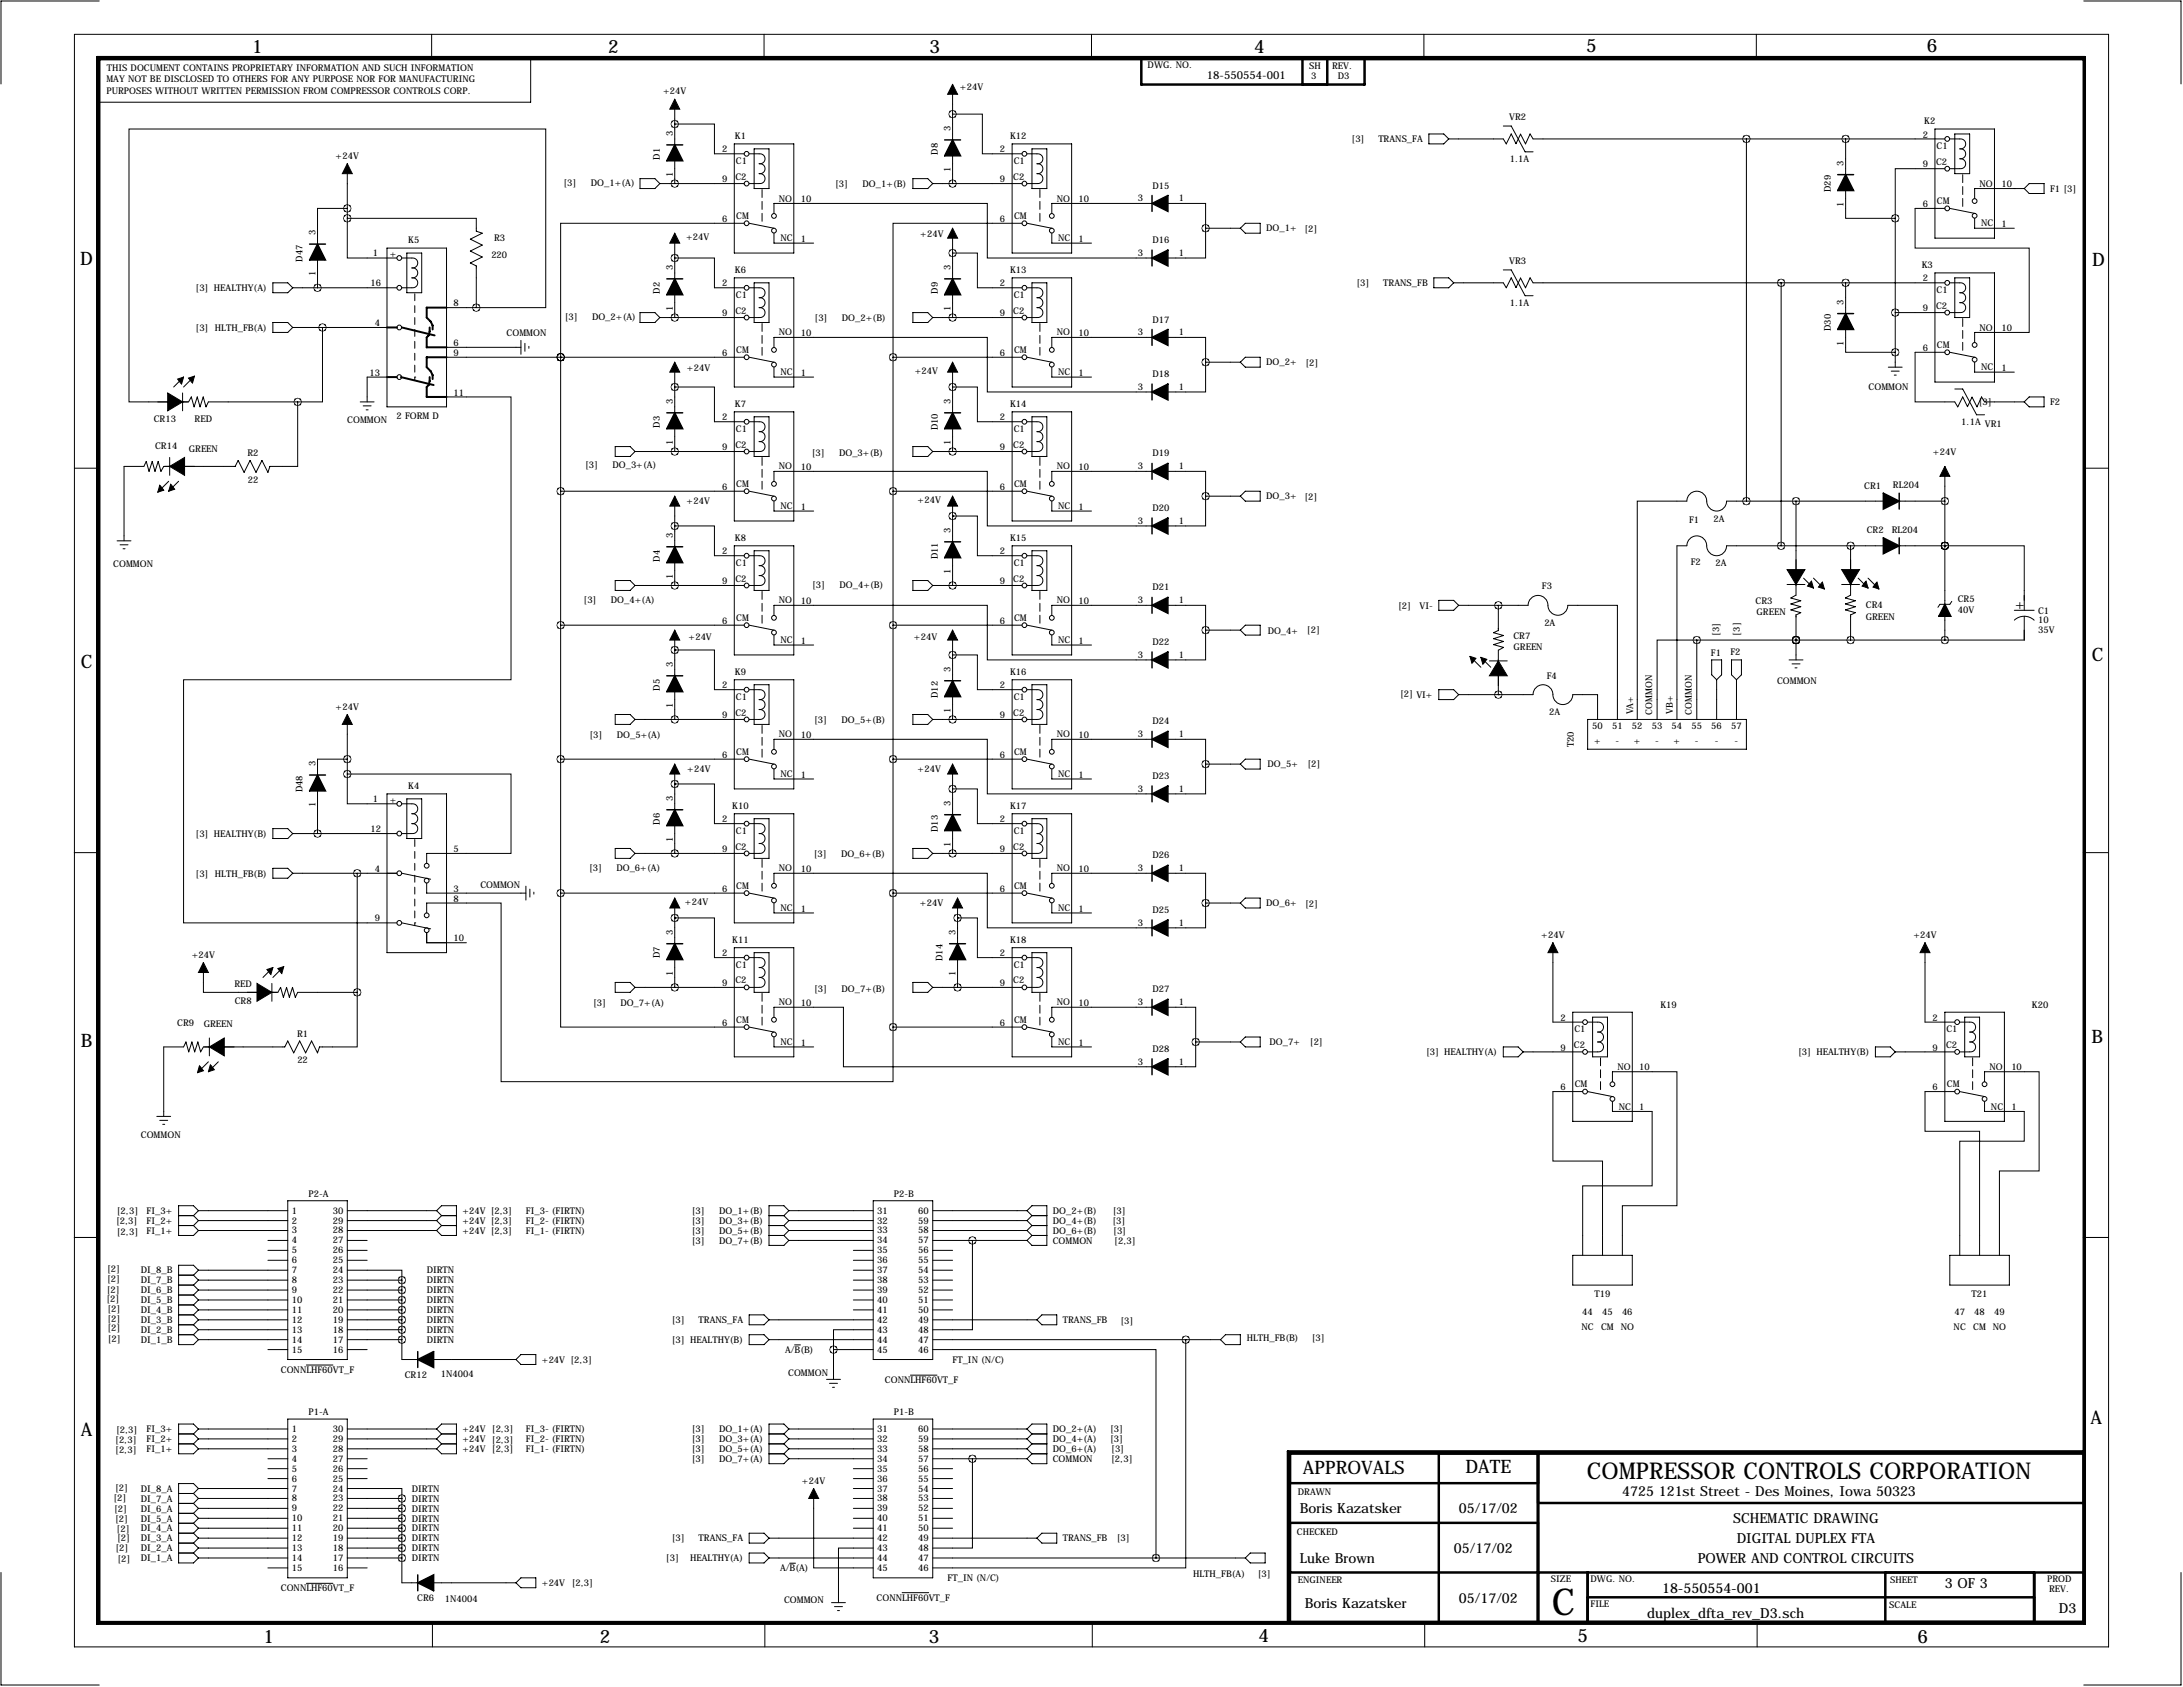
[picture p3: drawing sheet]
<svg xmlns="http://www.w3.org/2000/svg" width="559mm" height="432mm" viewBox="0 0 559 432" stroke-linecap="round" stroke-linejoin="round" font-family="sans-serif">
<defs><g id="words">
<text font-size="9.5" x="397.3" y="413.4">C</text>
<text font-size="5.9" x="406.2" y="378.5">COMPRESSOR CONTROLS CORPORATION</text>
<g font-size="4.7">
<text x="64.6" y="13.6">1</text>
<text x="155.7" y="13.6">2</text>
<text x="237.9" y="13.6">3</text>
<text x="321.1" y="13.6">4</text>
<text x="406" y="13.4">5</text>
<text x="493.3" y="13.4">6</text>
<text x="20.5" y="67.8">D</text>
<text x="535.5" y="68">D</text>
<text x="20.7" y="171">C</text>
<text x="535.5" y="169.1">C</text>
<text x="20.7" y="268">B</text>
<text x="535.4" y="267.1">B</text>
<text x="535.1" y="364.4">A</text>
<text x="20.7" y="367.4">A</text>
<text x="333.5" y="377.3">APPROVALS</text>
<text x="375.2" y="377.1">DATE</text>
<text x="67.5" y="420.5">1</text>
<text x="153.6" y="420.5">2</text>
<text x="237.7" y="420.5">3</text>
<text x="322.2" y="420.4">4</text>
<text x="403.8" y="420.3">5</text>
<text x="490.8" y="420.5">6</text>
</g>
<g font-size="3.6">
<text x="515.9" y="156">+</text>
<text x="415.2" y="382.9">4725 121st Street - Des Moines, Iowa 50323</text>
<text x="332.7" y="387.3">Boris Kazatsker</text>
<text x="373.5" y="387.3">05/17/02</text>
<text x="443.6" y="389.9">SCHEMATIC DRAWING</text>
<text x="444.5" y="395">DIGITAL DUPLEX FTA</text>
<text x="332.7" y="400">Luke Brown</text>
<text x="372.2" y="397.5">05/17/02</text>
<text x="434.6" y="400">POWER AND CONTROL CIRCUITS</text>
<text x="425.4" y="407.7">18-550554-001</text>
<text x="497.8" y="406.4">3 OF 3</text>
<text x="334" y="411.5">Boris Kazatsker</text>
<text x="373.5" y="410.2">05/17/02</text>
<text x="527" y="412.7">D3</text>
<text x="421.6" y="414">duplex_dfta_rev_D3.sch</text>
</g>
<text font-size="2.8" x="308.9" y="20.3">18-550554-001</text>
<g font-size="2.4">
<text x="293.8" y="17.5">DWG. NO.</text>
<text x="335.1" y="17.6">SH</text>
<text x="341" y="17.6">REV.</text>
<text x="27.2" y="21">MAY NOT BE DISCLOSED TO OTHERS FOR ANY PURPOSE NOR FOR MANUFACTURING</text>
<text x="27.3" y="18.2">THIS DOCUMENT CONTAINS PROPRIETARY INFORMATION AND SUCH INFORMATION</text>
<text x="245.7" y="23.1">+24V</text>
<text x="335.6" y="20.3">3</text>
<text x="342.4" y="20.3">D3</text>
<text x="27.2" y="24.1">PURPOSES WITHOUT WRITTEN PERMISSION FROM COMPRESSOR CONTROLS CORP.</text>
<text x="169.7" y="24.1">+24V</text>
<text x="172.2" y="34.8" transform="rotate(-90 172.2 34.8)">3</text>
<text x="188.1" y="35.7">K1</text>
<text x="243.3" y="33.5" transform="rotate(-90 243.3 33.5)">3</text>
<text x="258.5" y="35.7">K12</text>
<text x="386.3" y="30.8">VR2</text>
<text x="492.2" y="35.2">2</text>
<text x="492.6" y="31.8">K2</text>
<text x="85.9" y="40.6">+24V</text>
<text x="168.9" y="40.9" transform="rotate(-90 168.9 40.9)">D1</text>
<text x="184.8" y="39">2</text>
<text x="188.4" y="41.9">C1</text>
<text x="240" y="39.6" transform="rotate(-90 240 39.6)">D8</text>
<text x="255.9" y="39">2</text>
<text x="259.5" y="41.9">C1</text>
<text x="346" y="36.4">[3]</text>
<text x="352.8" y="36.4">TRANS_FA</text>
<text x="386.5" y="41.6">1.1A</text>
<text x="495.7" y="38.1">C1</text>
<text x="144.3" y="47.7">[3]</text>
<text x="151.2" y="47.7">DO_1+(A)</text>
<text x="172.2" y="45.3" transform="rotate(-90 172.2 45.3)">1</text>
<text x="184.8" y="46.6">9</text>
<text x="188.3" y="46">C2</text>
<text x="213.8" y="47.8">[3]</text>
<text x="220.8" y="47.8">DO_1+(B)</text>
<text x="243.3" y="44" transform="rotate(-90 243.3 44)">1</text>
<text x="255.9" y="46.6">9</text>
<text x="259.4" y="46">C2</text>
<text x="471.9" y="42.4" transform="rotate(-90 471.9 42.4)">3</text>
<text x="492.2" y="42.8">9</text>
<text x="495.6" y="42.2">C2</text>
<text x="506.7" y="47.8">NO</text>
<text x="512.3" y="47.9">10</text>
<text x="199.4" y="51.6">NO</text>
<text x="205" y="51.7">10</text>
<text x="270.5" y="51.6">NO</text>
<text x="276.1" y="51.7">10</text>
<text x="291.2" y="51.6">3</text>
<text x="295" y="48.3">D15</text>
<text x="301.8" y="51.6">1</text>
<text x="468.6" y="49.2" transform="rotate(-90 468.6 49.2)">D29</text>
<text x="471.9" y="52.9" transform="rotate(-90 471.9 52.9)">1</text>
<text x="492.2" y="53">6</text>
<text x="495.8" y="52.2">CM</text>
<text x="524.8" y="49.1">F1 [3]</text>
<text x="184.8" y="56.8">6</text>
<text x="188.5" y="56.1">CM</text>
<text x="255.9" y="56.8">6</text>
<text x="259.6" y="56.1">CM</text>
<text x="324.1" y="59.3">DO_1+</text>
<text x="333.9" y="59.3">[2]</text>
<text x="507.1" y="57.9">NC</text>
<text x="512.3" y="58.1">1</text>
<text x="80.8" y="60.2" transform="rotate(-90 80.8 60.2)">3</text>
<text x="95.4" y="65.5">1</text>
<text x="99.8" y="65.7">+</text>
<text x="104.5" y="62.2">K5</text>
<text x="125.8" y="66">220</text>
<text x="126.5" y="61.8">R3</text>
<text x="175.6" y="61.5">+24V</text>
<text x="199.8" y="61.7">NC</text>
<text x="205" y="61.9">1</text>
<text x="235.6" y="60.6">+24V</text>
<text x="270.9" y="61.7">NC</text>
<text x="276.1" y="61.9">1</text>
<text x="291.2" y="65.5">3</text>
<text x="295" y="62.2">D16</text>
<text x="301.8" y="65.5">1</text>
<text x="77.5" y="66.9" transform="rotate(-90 77.5 66.9)">D47</text>
<text x="80.8" y="70.7" transform="rotate(-90 80.8 70.7)">1</text>
<text x="172.2" y="69.1" transform="rotate(-90 172.2 69.1)">3</text>
<text x="188.1" y="70">K6</text>
<text x="243.3" y="69.1" transform="rotate(-90 243.3 69.1)">3</text>
<text x="258.5" y="70">K13</text>
<text x="386.3" y="67.6">VR3</text>
<text x="491.9" y="68.7">K3</text>
<text x="50.1" y="74.5">[3] HEALTHY(A)</text>
<text x="94.8" y="73.2">16</text>
<text x="168.9" y="75.2" transform="rotate(-90 168.9 75.2)">D2</text>
<text x="184.8" y="73.3">2</text>
<text x="188.4" y="76.2">C1</text>
<text x="240" y="75.2" transform="rotate(-90 240 75.2)">D9</text>
<text x="255.9" y="73.3">2</text>
<text x="259.5" y="76.2">C1</text>
<text x="347.3" y="73.2">[3]</text>
<text x="354.1" y="73.2">TRANS_FB</text>
<text x="471.9" y="78" transform="rotate(-90 471.9 78)">3</text>
<text x="492.2" y="72">2</text>
<text x="495.7" y="74.9">C1</text>
<text x="95.9" y="83.5">4</text>
<text x="116.1" y="78.4">8</text>
<text x="144.6" y="81.9">[3]</text>
<text x="151.5" y="81.9">DO_2+(A)</text>
<text x="172.2" y="79.6" transform="rotate(-90 172.2 79.6)">1</text>
<text x="184.8" y="80.9">9</text>
<text x="188.3" y="80.3">C2</text>
<text x="208.5" y="82.2">[3]</text>
<text x="215.5" y="82.2">DO_2+(B)</text>
<text x="243.3" y="79.6" transform="rotate(-90 243.3 79.6)">1</text>
<text x="255.9" y="80.9">9</text>
<text x="259.4" y="80.3">C2</text>
<text x="295" y="82.6">D17</text>
<text x="386.5" y="78.4">1.1A</text>
<text x="492.2" y="79.7">9</text>
<text x="495.6" y="79">C2</text>
<text x="50.1" y="84.7">[3]</text>
<text x="55" y="84.7">HLTH_FB(A)</text>
<text x="116.1" y="88.5">6</text>
<text x="129.7" y="85.9">COMMON</text>
<text x="199.4" y="85.9">NO</text>
<text x="205" y="86">10</text>
<text x="270.5" y="85.9">NO</text>
<text x="276.1" y="86">10</text>
<text x="291.2" y="85.9">3</text>
<text x="301.8" y="85.9">1</text>
<text x="468.6" y="84.7" transform="rotate(-90 468.6 84.7)">D30</text>
<text x="471.9" y="88.5" transform="rotate(-90 471.9 88.5)">1</text>
<text x="492.2" y="89.8">6</text>
<text x="495.8" y="89.1">CM</text>
<text x="506.7" y="84.6">NO</text>
<text x="512.3" y="84.7">10</text>
<text x="116.1" y="91.1">9</text>
<text x="175.8" y="94.9">+24V</text>
<text x="184.8" y="91.1">6</text>
<text x="188.5" y="90.3">CM</text>
<text x="234.1" y="95.8">+24V</text>
<text x="255.9" y="91.1">6</text>
<text x="259.6" y="90.3">CM</text>
<text x="324.1" y="93.5">DO_2+</text>
<text x="334.2" y="93.6">[2]</text>
<text x="507.1" y="94.8">NC</text>
<text x="512.3" y="94.9">1</text>
<text x="94.6" y="96.2">13</text>
<text x="116.1" y="101.2">11</text>
<text x="199.8" y="96">NC</text>
<text x="205" y="96.2">1</text>
<text x="270.9" y="96">NC</text>
<text x="276.1" y="96.2">1</text>
<text x="291.2" y="99.8">3</text>
<text x="295" y="96.5">D18</text>
<text x="301.8" y="99.8">1</text>
<text x="478.3" y="99.8">COMMON</text>
<text x="49.8" y="108">RED</text>
<text x="101.5" y="107.3">2 FORM D</text>
<text x="172.2" y="103.4" transform="rotate(-90 172.2 103.4)">3</text>
<text x="184.8" y="107.6">2</text>
<text x="188.1" y="104.2">K7</text>
<text x="243.3" y="103.4" transform="rotate(-90 243.3 103.4)">3</text>
<text x="255.9" y="107.6">2</text>
<text x="258.5" y="104.2">K14</text>
<text x="506.5" y="103.7">[3]</text>
<text x="524.8" y="103.7">F2</text>
<text x="39.4" y="108.1">CR13</text>
<text x="88.9" y="108.3">COMMON</text>
<text x="168.9" y="109.4" transform="rotate(-90 168.9 109.4)">D3</text>
<text x="172.2" y="113.9" transform="rotate(-90 172.2 113.9)">1</text>
<text x="188.4" y="110.5">C1</text>
<text x="240" y="110.1" transform="rotate(-90 240 110.1)">D10</text>
<text x="243.3" y="113.9" transform="rotate(-90 243.3 113.9)">1</text>
<text x="259.5" y="110.5">C1</text>
<text x="502" y="108.9">1.1A VR1</text>
<text x="39.7" y="115">CR14</text>
<text x="48.3" y="115.6">GREEN</text>
<text x="63.3" y="116.8">R2</text>
<text x="149.8" y="119.7">[3]</text>
<text x="156.8" y="119.7">DO_3+(A)</text>
<text x="184.8" y="115.2">9</text>
<text x="188.3" y="114.6">C2</text>
<text x="207.8" y="116.8">[3]</text>
<text x="214.8" y="116.8">DO_3+(B)</text>
<text x="255.9" y="115.2">9</text>
<text x="259.4" y="114.6">C2</text>
<text x="295" y="116.8">D19</text>
<text x="494.8" y="116.5">+24V</text>
<text x="63.4" y="123.6">22</text>
<text x="184.8" y="125.4">6</text>
<text x="188.5" y="124.6">CM</text>
<text x="199.4" y="120.2">NO</text>
<text x="205" y="120.3">10</text>
<text x="255.9" y="125.4">6</text>
<text x="259.6" y="124.6">CM</text>
<text x="270.5" y="120.2">NO</text>
<text x="276.1" y="120.3">10</text>
<text x="291.2" y="120.1">3</text>
<text x="301.8" y="120.1">1</text>
<text x="477.2" y="125.2">CR1</text>
<text x="484.5" y="125">RL204</text>
<text x="175.7" y="128.9">+24V</text>
<text x="199.8" y="130.3">NC</text>
<text x="205" y="130.5">1</text>
<text x="234.9" y="128.8">+24V</text>
<text x="270.9" y="130.3">NC</text>
<text x="276.1" y="130.5">1</text>
<text x="295" y="130.8">D20</text>
<text x="324.1" y="127.8">DO_3+</text>
<text x="333.9" y="127.9">[2]</text>
<text x="172.2" y="137.7" transform="rotate(-90 172.2 137.7)">3</text>
<text x="243.3" y="136.4" transform="rotate(-90 243.3 136.4)">3</text>
<text x="291.2" y="134.1">3</text>
<text x="301.8" y="134.1">1</text>
<text x="432.4" y="133.9">F1</text>
<text x="438.7" y="133.6">2A</text>
<text x="477.8" y="136.5">CR2</text>
<text x="484.2" y="136.3">RL204</text>
<text x="168.9" y="143.7" transform="rotate(-90 168.9 143.7)">D4</text>
<text x="184.8" y="141.9">2</text>
<text x="188.1" y="138.5">K8</text>
<text x="240" y="143.1" transform="rotate(-90 240 143.1)">D11</text>
<text x="255.9" y="141.9">2</text>
<text x="258.5" y="138.5">K15</text>
<text x="29" y="145.1">COMMON</text>
<text x="172.2" y="148.2" transform="rotate(-90 172.2 148.2)">1</text>
<text x="184.8" y="149.5">9</text>
<text x="188.3" y="148.9">C2</text>
<text x="188.4" y="144.8">C1</text>
<text x="243.3" y="146.9" transform="rotate(-90 243.3 146.9)">1</text>
<text x="255.9" y="149.5">9</text>
<text x="259.4" y="148.9">C2</text>
<text x="259.5" y="144.8">C1</text>
<text x="432.8" y="144.7">F2</text>
<text x="439.2" y="144.8">2A</text>
<text x="149.4" y="154.5">[3]</text>
<text x="156.4" y="154.5">DO_4+(A)</text>
<text x="199.4" y="154.5">NO</text>
<text x="205" y="154.6">10</text>
<text x="207.9" y="150.5">[3]</text>
<text x="214.9" y="150.5">DO_4+(B)</text>
<text x="270.5" y="154.5">NO</text>
<text x="276.1" y="154.6">10</text>
<text x="291.2" y="154.4">3</text>
<text x="295" y="151.1">D21</text>
<text x="301.8" y="154.4">1</text>
<text x="357.9" y="155.8">[2]</text>
<text x="363.4" y="155.8">VI-</text>
<text x="394.7" y="150.9">F3</text>
<text x="449.4" y="154.5">CR3</text>
<text x="477.6" y="155.5">CR4</text>
<text x="501.1" y="154.2">CR5</text>
<text x="184.8" y="159.7">6</text>
<text x="188.5" y="158.9">CM</text>
<text x="255.9" y="159.7">6</text>
<text x="259.6" y="158.9">CM</text>
<text x="395.3" y="160.2">2A</text>
<text x="449.7" y="157.5">GREEN</text>
<text x="477.6" y="158.8">GREEN</text>
<text x="501.1" y="156.9">40V</text>
<text x="521.7" y="157.2">C1</text>
<text x="521.7" y="159.4">10</text>
<text x="521.7" y="161.9">35V</text>
<text x="176.2" y="163.9">+24V</text>
<text x="199.8" y="164.6">NC</text>
<text x="205" y="164.7">1</text>
<text x="233.9" y="163.8">+24V</text>
<text x="270.9" y="164.6">NC</text>
<text x="276.1" y="164.7">1</text>
<text x="295" y="165.1">D22</text>
<text x="324.5" y="162.2">DO_4+</text>
<text x="334.6" y="162.1">[2]</text>
<text x="387.4" y="163.6">CR7</text>
<text x="387.4" y="166.4">GREEN</text>
<text x="438" y="167.9">F1</text>
<text x="440" y="162.8" transform="rotate(-90 440 162.8)">[3]</text>
<text x="443" y="167.6">F2</text>
<text x="445.3" y="162.7" transform="rotate(-90 445.3 162.7)">[3]</text>
<text x="172.2" y="170.7" transform="rotate(-90 172.2 170.7)">3</text>
<text x="188.1" y="172.8">K9</text>
<text x="243.3" y="172" transform="rotate(-90 243.3 172)">3</text>
<text x="258.5" y="172.8">K16</text>
<text x="291.2" y="168.4">3</text>
<text x="301.8" y="168.4">1</text>
<text x="396" y="173.7">F4</text>
<text x="168.9" y="176.8" transform="rotate(-90 168.9 176.8)">D5</text>
<text x="184.8" y="176.2">2</text>
<text x="188.4" y="179.1">C1</text>
<text x="240" y="178.7" transform="rotate(-90 240 178.7)">D12</text>
<text x="255.9" y="176.2">2</text>
<text x="259.5" y="179.1">C1</text>
<text x="358.4" y="178.5">[2] VI+</text>
<text x="454.9" y="175">COMMON</text>
<text x="85.9" y="181.6">+24V</text>
<text x="172.2" y="181.2" transform="rotate(-90 172.2 181.2)">1</text>
<text x="184.8" y="183.8">9</text>
<text x="188.3" y="183.2">C2</text>
<text x="208.4" y="184.9">[3]</text>
<text x="215.4" y="184.9">DO_5+(B)</text>
<text x="243.3" y="182.5" transform="rotate(-90 243.3 182.5)">1</text>
<text x="255.9" y="183.8">9</text>
<text x="259.4" y="183.2">C2</text>
<text x="295" y="185.4">D24</text>
<text x="396.6" y="183">2A</text>
<text x="418" y="182.9" transform="rotate(-90 418 182.9)">VA+</text>
<text x="422.9" y="182.9" transform="rotate(-90 422.9 182.9)">COMMON</text>
<text x="428.2" y="182.6" transform="rotate(-90 428.2 182.6)">VB+</text>
<text x="433.1" y="182.9" transform="rotate(-90 433.1 182.9)">COMMON</text>
<text x="150.9" y="188.9">[3]</text>
<text x="157.9" y="188.9">DO_5+(A)</text>
<text x="199.4" y="188.7">NO</text>
<text x="205" y="188.9">10</text>
<text x="270.5" y="188.7">NO</text>
<text x="276.1" y="188.9">10</text>
<text x="291.2" y="188.7">3</text>
<text x="301.8" y="188.7">1</text>
<text x="402.8" y="191.3" transform="rotate(-90 402.8 191.3)">T20</text>
<text x="407.6" y="186.7">50</text>
<text x="408.1" y="190.5">+</text>
<text x="412.7" y="186.7">51</text>
<text x="413.5" y="190.5">-</text>
<text x="417.7" y="186.7">52</text>
<text x="418.2" y="190.5">+</text>
<text x="422.8" y="186.7">53</text>
<text x="423.7" y="190.5">-</text>
<text x="427.9" y="186.7">54</text>
<text x="428.4" y="190.5">+</text>
<text x="433" y="186.7">55</text>
<text x="433.9" y="190.5">-</text>
<text x="438.1" y="186.7">56</text>
<text x="438.9" y="190.5">-</text>
<text x="443.1" y="186.7">57</text>
<text x="444" y="190.5">-</text>
<text x="80.8" y="196.1" transform="rotate(-90 80.8 196.1)">3</text>
<text x="175.9" y="197.7">+24V</text>
<text x="184.8" y="194">6</text>
<text x="188.5" y="193.2">CM</text>
<text x="234.9" y="197.7">+24V</text>
<text x="255.9" y="194">6</text>
<text x="259.6" y="193.2">CM</text>
<text x="324.5" y="196.4">DO_5+</text>
<text x="334.7" y="196.4">[2]</text>
<text x="77.5" y="202.8" transform="rotate(-90 77.5 202.8)">D48</text>
<text x="104.5" y="201.9">K4</text>
<text x="199.8" y="198.9">NC</text>
<text x="205" y="199">1</text>
<text x="270.9" y="198.9">NC</text>
<text x="276.1" y="199">1</text>
<text x="291.2" y="202.7">3</text>
<text x="295" y="199.4">D23</text>
<text x="301.8" y="202.7">1</text>
<text x="80.8" y="206.6" transform="rotate(-90 80.8 206.6)">1</text>
<text x="95.4" y="205.2">1</text>
<text x="99.8" y="205.4">+</text>
<text x="172.2" y="205" transform="rotate(-90 172.2 205)">3</text>
<text x="187.4" y="207.1">K10</text>
<text x="243.3" y="206.2" transform="rotate(-90 243.3 206.2)">3</text>
<text x="258.5" y="207.1">K17</text>
<text x="50.1" y="214.2">[3] HEALTHY(B)</text>
<text x="94.8" y="212.9">12</text>
<text x="168.9" y="211" transform="rotate(-90 168.9 211)">D6</text>
<text x="172.2" y="215.5" transform="rotate(-90 172.2 215.5)">1</text>
<text x="184.8" y="210.5">2</text>
<text x="188.4" y="213.4">C1</text>
<text x="240" y="213" transform="rotate(-90 240 213)">D13</text>
<text x="255.9" y="210.5">2</text>
<text x="259.5" y="213.4">C1</text>
<text x="116.1" y="218.1">5</text>
<text x="184.8" y="218.1">9</text>
<text x="188.3" y="217.4">C2</text>
<text x="208.3" y="219.3">[3]</text>
<text x="215.3" y="219.3">DO_6+(B)</text>
<text x="243.3" y="216.8" transform="rotate(-90 243.3 216.8)">1</text>
<text x="255.9" y="218.1">9</text>
<text x="259.4" y="217.4">C2</text>
<text x="295" y="219.7">D26</text>
<text x="50.1" y="224.4">[3]</text>
<text x="55" y="224.4">HLTH_FB(B)</text>
<text x="95.9" y="223.2">4</text>
<text x="123" y="227.4">COMMON</text>
<text x="150.8" y="223">[3]</text>
<text x="157.8" y="223">DO_6+(A)</text>
<text x="188.5" y="227.5">CM</text>
<text x="199.4" y="223">NO</text>
<text x="205" y="223.2">10</text>
<text x="259.6" y="227.5">CM</text>
<text x="270.5" y="223">NO</text>
<text x="276.1" y="223.2">10</text>
<text x="291.2" y="223">3</text>
<text x="301.8" y="223">1</text>
<text x="116.1" y="228.2">3</text>
<text x="116.1" y="230.8">8</text>
<text x="175.3" y="231.7">+24V</text>
<text x="184.8" y="228.2">6</text>
<text x="199.8" y="233.2">NC</text>
<text x="205" y="233.3">1</text>
<text x="235.5" y="231.9">+24V</text>
<text x="255.9" y="228.2">6</text>
<text x="270.9" y="233.2">NC</text>
<text x="276.1" y="233.3">1</text>
<text x="295" y="233.7">D25</text>
<text x="324.1" y="232">DO_6+</text>
<text x="334.1" y="232.1">[2]</text>
<text x="95.9" y="235.9">9</text>
<text x="172.2" y="239.3" transform="rotate(-90 172.2 239.3)">3</text>
<text x="244.6" y="239.3" transform="rotate(-90 244.6 239.3)">3</text>
<text x="291.2" y="237">3</text>
<text x="301.8" y="237">1</text>
<text x="49.1" y="245.1">+24V</text>
<text x="116.1" y="240.9">10</text>
<text x="168.9" y="245.3" transform="rotate(-90 168.9 245.3)">D7</text>
<text x="184.8" y="244.8">2</text>
<text x="187.4" y="241.4">K11</text>
<text x="255.9" y="244.8">2</text>
<text x="258.5" y="241.4">K18</text>
<text x="394.5" y="240">+24V</text>
<text x="489.8" y="240">+24V</text>
<text x="172.2" y="249.8" transform="rotate(-90 172.2 249.8)">1</text>
<text x="188.3" y="251.7">C2</text>
<text x="188.4" y="247.7">C1</text>
<text x="241.3" y="246" transform="rotate(-90 241.3 246)">D14</text>
<text x="244.6" y="249.8" transform="rotate(-90 244.6 249.8)">1</text>
<text x="259.4" y="251.7">C2</text>
<text x="259.5" y="247.7">C1</text>
<text x="60" y="252.7">RED</text>
<text x="60.1" y="256.9">CR8</text>
<text x="151.8" y="257.4">[3]</text>
<text x="158.8" y="257.4">DO_7+(A)</text>
<text x="184.8" y="252.4">9</text>
<text x="199.4" y="257.3">NO</text>
<text x="205" y="257.5">10</text>
<text x="208.4" y="253.8">[3]</text>
<text x="215.4" y="253.8">DO_7+(B)</text>
<text x="255.9" y="252.4">9</text>
<text x="270.5" y="257.3">NO</text>
<text x="276.1" y="257.5">10</text>
<text x="291.2" y="257.3">3</text>
<text x="295" y="254">D27</text>
<text x="301.8" y="257.3">1</text>
<text x="520.1" y="258">K20</text>
<text x="45.4" y="262.7">CR9</text>
<text x="52.1" y="262.9">GREEN</text>
<text x="184.8" y="262.5">6</text>
<text x="188.5" y="261.8">CM</text>
<text x="255.9" y="262.5">6</text>
<text x="259.6" y="261.8">CM</text>
<text x="399.5" y="261.3">2</text>
<text x="425" y="258.1">K19</text>
<text x="494.7" y="261.3">2</text>
<text x="76" y="265.4">R1</text>
<text x="199.8" y="267.5">NC</text>
<text x="205" y="267.6">1</text>
<text x="270.9" y="267.5">NC</text>
<text x="276.1" y="267.6">1</text>
<text x="295" y="269.2">D28</text>
<text x="325" y="267.4">DO_7+</text>
<text x="335.3" y="267.5">[2]</text>
<text x="399.5" y="268.9">9</text>
<text x="402.9" y="268.2">C2</text>
<text x="403" y="264.2">C1</text>
<text x="494.7" y="268.9">9</text>
<text x="498.1" y="268.2">C2</text>
<text x="498.2" y="264.2">C1</text>
<text x="76.1" y="272.2">22</text>
<text x="291.2" y="272.5">3</text>
<text x="301.8" y="272.5">1</text>
<text x="365" y="270.1">[3] HEALTHY(A)</text>
<text x="414" y="273.8">NO</text>
<text x="419.6" y="274">10</text>
<text x="460.3" y="270.1">[3] HEALTHY(B)</text>
<text x="509.3" y="273.8">NO</text>
<text x="514.9" y="274">10</text>
<text x="399.5" y="279">6</text>
<text x="403.1" y="278.3">CM</text>
<text x="494.7" y="279">6</text>
<text x="498.3" y="278.3">CM</text>
<text x="414.4" y="284">NC</text>
<text x="419.6" y="284.1">1</text>
<text x="509.7" y="284">NC</text>
<text x="514.9" y="284.1">1</text>
<text x="36.1" y="291.3">COMMON</text>
<text x="29.9" y="310.6">[2,3]</text>
<text x="37.5" y="310.7">FI_3+</text>
<text x="74.7" y="310.6">1</text>
<text x="79" y="306.3">P2-A</text>
<text x="85.2" y="310.6">30</text>
<text x="118.4" y="310.7">+24V [2,3]</text>
<text x="134.6" y="310.7">FI_3- (FIRTN)</text>
<text x="177.1" y="310.7">[3]</text>
<text x="184.1" y="310.7">DO_1+(B)</text>
<text x="224.5" y="310.6">31</text>
<text x="228.8" y="306.3">P2-B</text>
<text x="235" y="310.6">60</text>
<text x="269.5" y="310.7">DO_2+(B)</text>
<text x="284.9" y="310.8">[3]</text>
<text x="29.7" y="313.4">[2,3]</text>
<text x="29.9" y="316">[2,3]</text>
<text x="37.5" y="313.3">FI_2+</text>
<text x="37.5" y="315.8">FI_1+</text>
<text x="74.7" y="313.2">2</text>
<text x="74.7" y="315.7">3</text>
<text x="85.2" y="315.7">28</text>
<text x="85.2" y="313.2">29</text>
<text x="118.4" y="313.3">+24V [2,3]</text>
<text x="118.4" y="315.8">+24V [2,3]</text>
<text x="134.6" y="313.3">FI_2- (FIRTN)</text>
<text x="134.6" y="315.8">FI_1- (FIRTN)</text>
<text x="177.1" y="313.3">[3]</text>
<text x="177.1" y="315.8">[3]</text>
<text x="184.1" y="313.3">DO_3+(B)</text>
<text x="184.1" y="315.8">DO_5+(B)</text>
<text x="224.5" y="313.2">32</text>
<text x="224.5" y="315.7">33</text>
<text x="235" y="315.7">58</text>
<text x="235" y="313.2">59</text>
<text x="269.5" y="313.3">DO_4+(B)</text>
<text x="269.5" y="315.8">DO_6+(B)</text>
<text x="284.8" y="313.3">[3]</text>
<text x="285" y="315.8">[3]</text>
<text x="74.7" y="318.3">4</text>
<text x="74.7" y="320.8">5</text>
<text x="74.7" y="323.3">6</text>
<text x="85.2" y="323.3">25</text>
<text x="85.2" y="320.8">26</text>
<text x="85.2" y="318.3">27</text>
<text x="177.1" y="318.3">[3]</text>
<text x="184.1" y="318.3">DO_7+(B)</text>
<text x="224.5" y="318.3">34</text>
<text x="224.5" y="320.8">35</text>
<text x="224.5" y="323.3">36</text>
<text x="235" y="323.3">55</text>
<text x="235" y="320.8">56</text>
<text x="235" y="318.3">57</text>
<text x="269.5" y="318.3">COMMON</text>
<text x="285.2" y="318.3">[2,3]</text>
<text x="27.4" y="328.2">[2]</text>
<text x="27.4" y="325.6">[2]</text>
<text x="36" y="328.5">DI_7_B</text>
<text x="36" y="326">DI_8_B</text>
<text x="74.7" y="325.9">7</text>
<text x="74.7" y="328.4">8</text>
<text x="85.2" y="328.4">23</text>
<text x="85.2" y="325.9">24</text>
<text x="109.2" y="328.5">DIRTN</text>
<text x="109.2" y="326">DIRTN</text>
<text x="224.5" y="325.9">37</text>
<text x="224.5" y="328.4">38</text>
<text x="235" y="328.4">53</text>
<text x="235" y="325.9">54</text>
<text x="27.2" y="333.2">[2]</text>
<text x="27.3" y="331">[2]</text>
<text x="27.5" y="335.8">[2]</text>
<text x="36" y="331">DI_6_B</text>
<text x="36" y="333.6">DI_5_B</text>
<text x="74.7" y="331">9</text>
<text x="74.7" y="333.5">10</text>
<text x="85.2" y="333.5">21</text>
<text x="85.2" y="331">22</text>
<text x="109.2" y="331">DIRTN</text>
<text x="109.2" y="333.6">DIRTN</text>
<text x="224.5" y="331">39</text>
<text x="224.5" y="333.5">40</text>
<text x="235" y="333.5">51</text>
<text x="235" y="331">52</text>
<text x="408.2" y="332.1">T19</text>
<text x="504.7" y="332.1">T21</text>
<text x="27.5" y="340.7">[2]</text>
<text x="27.5" y="338.3">[2]</text>
<text x="36" y="336.1">DI_4_B</text>
<text x="36" y="341.2">DI_2_B</text>
<text x="36" y="338.7">DI_3_B</text>
<text x="74.7" y="336">11</text>
<text x="74.7" y="338.6">12</text>
<text x="74.7" y="341.1">13</text>
<text x="85.2" y="341.1">18</text>
<text x="85.2" y="338.6">19</text>
<text x="85.2" y="336">20</text>
<text x="109.2" y="336.1">DIRTN</text>
<text x="109.2" y="338.7">DIRTN</text>
<text x="109.2" y="341.2">DIRTN</text>
<text x="172" y="338.7">[3]</text>
<text x="178.8" y="338.7">TRANS_FA</text>
<text x="224.5" y="336">41</text>
<text x="224.5" y="338.6">42</text>
<text x="224.5" y="341.1">43</text>
<text x="235" y="341.1">48</text>
<text x="235" y="338.6">49</text>
<text x="235" y="336">50</text>
<text x="272" y="338.7">TRANS_FB</text>
<text x="286.8" y="338.9">[3]</text>
<text x="404.8" y="340.4">NC</text>
<text x="405" y="336.5">44</text>
<text x="409.9" y="340.4">CM NO</text>
<text x="410.1" y="336.5">45</text>
<text x="415.2" y="336.5">46</text>
<text x="500.1" y="340.4">NC</text>
<text x="500.3" y="336.5">47</text>
<text x="505.1" y="340.4">CM NO</text>
<text x="505.4" y="336.5">48</text>
<text x="510.5" y="336.5">49</text>
<text x="27.6" y="343.4">[2]</text>
<text x="36" y="343.7">DI_1_B</text>
<text x="74.7" y="343.7">14</text>
<text x="74.7" y="346.2">15</text>
<text x="85.2" y="346.2">16</text>
<text x="85.2" y="343.7">17</text>
<text x="109.2" y="343.7">DIRTN</text>
<text x="172" y="343.7">[3] HEALTHY(B)</text>
<text x="200.9" y="346.3">A/B(B)</text>
<text x="224.5" y="343.7">44</text>
<text x="224.5" y="346.2">45</text>
<text x="235" y="346.2">46</text>
<text x="235" y="343.7">47</text>
<text x="319.1" y="343.3">HLTH_FB(B)</text>
<text x="335.8" y="343.2">[3]</text>
<text x="71.9" y="351.4">CONNLHF60VT_F</text>
<text x="103.6" y="352.7">CR12</text>
<text x="112.9" y="352.3">1N4004</text>
<text x="138.7" y="348.8">+24V [2,3]</text>
<text x="201.8" y="352.1">COMMON</text>
<text x="243.8" y="348.8">FT_IN (N/C)</text>
<text x="226.5" y="354">CONNLHF60VT_F</text>
<text x="79" y="362.2">P1-A</text>
<text x="228.8" y="362.2">P1-B</text>
<text x="29.5" y="369.3">[2,3]</text>
<text x="29.5" y="371.9">[2,3]</text>
<text x="29.7" y="366.7">[2,3]</text>
<text x="37.5" y="366.6">FI_3+</text>
<text x="37.5" y="369.1">FI_2+</text>
<text x="37.5" y="371.7">FI_1+</text>
<text x="74.7" y="366.5">1</text>
<text x="74.7" y="369.1">2</text>
<text x="74.7" y="371.6">3</text>
<text x="85.2" y="371.6">28</text>
<text x="85.2" y="369.1">29</text>
<text x="85.2" y="366.5">30</text>
<text x="118.4" y="366.6">+24V [2,3]</text>
<text x="118.4" y="369.1">+24V [2,3]</text>
<text x="118.4" y="371.7">+24V [2,3]</text>
<text x="134.6" y="366.6">FI_3- (FIRTN)</text>
<text x="134.6" y="369.1">FI_2- (FIRTN)</text>
<text x="134.6" y="371.7">FI_1- (FIRTN)</text>
<text x="177.1" y="366.6">[3]</text>
<text x="177.1" y="369.1">[3]</text>
<text x="177.1" y="371.7">[3]</text>
<text x="184.1" y="366.6">DO_1+(A)</text>
<text x="184.1" y="369.1">DO_3+(A)</text>
<text x="184.1" y="371.7">DO_5+(A)</text>
<text x="224.5" y="366.5">31</text>
<text x="224.5" y="369.1">32</text>
<text x="224.5" y="371.6">33</text>
<text x="235" y="371.6">58</text>
<text x="235" y="369.1">59</text>
<text x="235" y="366.5">60</text>
<text x="269.5" y="366.6">DO_2+(A)</text>
<text x="269.5" y="369.1">DO_4+(A)</text>
<text x="269.5" y="371.7">DO_6+(A)</text>
<text x="284.2" y="366.5">[3]</text>
<text x="284.2" y="369.1">[3]</text>
<text x="284.5" y="371.7">[3]</text>
<text x="74.7" y="374.1">4</text>
<text x="74.7" y="376.7">5</text>
<text x="85.2" y="376.7">26</text>
<text x="85.2" y="374.1">27</text>
<text x="177.1" y="374.2">[3]</text>
<text x="184.1" y="374.2">DO_7+(A)</text>
<text x="224.5" y="374.1">34</text>
<text x="224.5" y="376.7">35</text>
<text x="235" y="376.7">56</text>
<text x="235" y="374.1">57</text>
<text x="269.5" y="374.2">COMMON</text>
<text x="284.4" y="374.3">[2,3]</text>
<text x="29.5" y="381.6">[2]</text>
<text x="36" y="381.8">DI_8_A</text>
<text x="74.7" y="379.2">6</text>
<text x="74.7" y="381.8">7</text>
<text x="85.2" y="381.8">24</text>
<text x="85.2" y="379.2">25</text>
<text x="105.4" y="381.8">DIRTN</text>
<text x="205.3" y="379.7">+24V</text>
<text x="224.5" y="379.2">36</text>
<text x="224.5" y="381.8">37</text>
<text x="235" y="381.8">54</text>
<text x="235" y="379.2">55</text>
<text x="332.2" y="382.7">DRAWN</text>
<text x="29" y="384.3">[2]</text>
<text x="29.3" y="387">[2]</text>
<text x="29.5" y="389.5">[2]</text>
<text x="36" y="384.4">DI_7_A</text>
<text x="36" y="386.9">DI_6_A</text>
<text x="36" y="389.5">DI_5_A</text>
<text x="74.7" y="384.3">8</text>
<text x="74.7" y="386.8">9</text>
<text x="74.7" y="389.4">10</text>
<text x="85.2" y="389.4">21</text>
<text x="85.2" y="386.8">22</text>
<text x="85.2" y="384.3">23</text>
<text x="105.4" y="384.4">DIRTN</text>
<text x="105.4" y="386.9">DIRTN</text>
<text x="105.4" y="389.5">DIRTN</text>
<text x="224.5" y="384.3">38</text>
<text x="224.5" y="386.8">39</text>
<text x="224.5" y="389.4">40</text>
<text x="235" y="389.4">51</text>
<text x="235" y="386.8">52</text>
<text x="235" y="384.3">53</text>
<text x="29.9" y="392.2">[2]</text>
<text x="30" y="394.4">[2]</text>
<text x="36" y="392">DI_4_A</text>
<text x="36" y="394.5">DI_3_A</text>
<text x="74.7" y="391.9">11</text>
<text x="74.7" y="394.5">12</text>
<text x="85.2" y="394.5">19</text>
<text x="85.2" y="391.9">20</text>
<text x="105.4" y="392">DIRTN</text>
<text x="105.4" y="394.5">DIRTN</text>
<text x="172" y="394.5">[3]</text>
<text x="178.8" y="394.5">TRANS_FA</text>
<text x="224.5" y="391.9">41</text>
<text x="224.5" y="394.5">42</text>
<text x="235" y="394.5">49</text>
<text x="235" y="391.9">50</text>
<text x="272" y="394.5">TRANS_FB</text>
<text x="285.9" y="394.5">[3]</text>
<text x="332" y="392.8">CHECKED</text>
<text x="29.6" y="396.9">[2]</text>
<text x="30.1" y="399.7">[2]</text>
<text x="36" y="397.1">DI_2_A</text>
<text x="36" y="399.6">DI_1_A</text>
<text x="74.7" y="397">13</text>
<text x="74.7" y="399.5">14</text>
<text x="85.2" y="399.5">17</text>
<text x="85.2" y="397">18</text>
<text x="105.4" y="397.1">DIRTN</text>
<text x="105.4" y="399.6">DIRTN</text>
<text x="170.5" y="399.6">[3]</text>
<text x="176.7" y="399.6">HEALTHY(A)</text>
<text x="224.5" y="397">43</text>
<text x="224.5" y="399.5">44</text>
<text x="235" y="399.5">47</text>
<text x="235" y="397">48</text>
<text x="71.9" y="407.3">CONNLHF60VT_F</text>
<text x="74.7" y="402.1">15</text>
<text x="85.2" y="402.1">16</text>
<text x="138.7" y="406">+24V</text>
<text x="146.4" y="406">[2,3]</text>
<text x="199.7" y="402.2">A/B(A)</text>
<text x="224.5" y="402.1">45</text>
<text x="235" y="402.1">46</text>
<text x="242.6" y="404.7">FT_IN (N/C)</text>
<text x="305.4" y="403.7">HLTH_FB(A)</text>
<text x="322" y="403.7">[3]</text>
<text x="332.2" y="405.3">ENGINEER</text>
<text x="397" y="405">SIZE</text>
<text x="407.2" y="405">DWG. NO.</text>
<text x="483.9" y="405.3">SHEET</text>
<text x="524" y="405">PROD</text>
<text x="524.5" y="407.6">REV.</text>
<text x="106.8" y="409.9">CR6</text>
<text x="113.9" y="410">1N4004</text>
<text x="200.7" y="410.2">COMMON</text>
<text x="224.4" y="409.7">CONNLHF60VT_F</text>
<text x="407.2" y="411.4">FILE</text>
<text x="483.6" y="411.6">SCALE</text>
</g>
</g></defs>
<g fill="none" stroke="#000" stroke-width=".26">
<path d="M19 8.8h520.8v412.7h-520.8zM25.4 .3h-25.1v21.2M110.5 8.8v6.3M143 15.1h-7.2v11.1h-110.8M195.6 8.8v6.3M279.4 8.8v6.3M364.5 8.8v6.3M449.6 8.8v6.3M533.4 .3h24.9v21.2M172.7 31.8h10.2v7.6h7.6M172.7 25.4v11.7M188 36.8h15.2v28h-15.2z"/>
<path d="M191.8 39.4h2.5M193 38.1h3.8v10.2h-3.8zM194.3 39.4a1.27 1.27 0 0 1 1.5 1.2 1.27 1.27 0 0 1-1.5 1.3M243.8 29.2h7.7v10.2h10.1M243.8 21.6v14.2M243.8 39.9v7.1M259.1 36.8h15.2v28h-15.2zM262.9 39.4h2.5M264.2 38.1h3.8v10.2h-3.8zM265.4 39.4a1.27 1.27 0 0 1 1.6 1.2 1.27 1.27 0 0 1-1.6 1.3 1.29 1.29 0 0 1 1.6 1.3 1.29 1.29 0 0 1-1.6 1.2M365.8 34.3h3.8l1.2 1.3-1.2 1.2h-3.8zM370.8 35.6h14l.8 1.2 1.2-2.5 1.3 2.5 1.1-2.5 1.3 2.5 1.2-2.5 .7 1.3h105.4"/>
<path d="M384.8 32.3h2l3.6 6.6h2M447 35.6v92.7M472.4 35.6v9.1M495.3 33h15.2v28h-15.2zM499.1 35.6h2.6a1.27 1.27 0 0 1 1.5 1.2 1.27 1.27 0 0 1-1.5 1.3M500.4 34.3h3.8v10.1h-3.8zM501.7 38.1a1.27 1.27 0 0 1 1.5 1.3 1.27 1.27 0 0 1-1.5 1.2 1.29 1.29 0 0 1 1.5 1.3 1.29 1.29 0 0 1-1.5 1.3M88.9 53.3h-7.6v9.2M88.9 55.9v10.1h12.7M88.9 41.9v14M88.9 55.9h33v3.3l1.5 .5-3 1.5 3 1.5-3 1.6 3 1.5-3 1.5 1.5 .8v10.6M163.8 45.7h3.8l1.3 1.3-1.3 1.3h-3.8z"/>
<path d="M168.9 47h21.6M172.7 41.1v5.9M172.7 59.7v11.7M190.5 57.1h-47v34.3M191.8 57.1l6.3 1.3M194.3 41.9a1.27 1.27 0 0 1 1.5 1.3 1.27 1.27 0 0 1-1.5 1.2M194.3 44.5a1.27 1.27 0 0 1 1.5 1.2 1.27 1.27 0 0 1-1.5 1.3h-2.5M195.1 48.5v2M195.1 51.6v2M195.1 54.6v2M198.1 54.6v-2.5h54.6v13.9h42.2M198.1 59.7v2.5h10.2"/>
<path d="M233.7 45.7h3.8l1.3 1.3-1.3 1.3h-3.8zM238.8 47h22.8M243.8 58.4v13M261.6 57.1h-33v34.3M262.9 57.1l6.3 1.3M265.4 44.5a1.27 1.27 0 0 1 1.6 1.2 1.27 1.27 0 0 1-1.6 1.3h-2.5M266.2 48.5v2M266.2 51.6v2M266.2 54.6v2M269.2 59.7v2.5h10.2M294.9 52.1h-25.7v2.5M299 52.1h9.6v6.3"/>
<path d="M308.6 58.4v7.6h-9.6M308.6 58.4h8.9M317.5 58.4l1.3-1.3h3.8v2.6h-3.8zM472.4 48.8v7.1h12.7M485.1 55.9v38.1M497.8 53.3h-7.6v10.2h29.2v21.6h-13.9v2.5M497.8 43.2h-12.7v12.7M499.1 43.2h2.5M499.1 53.3l6.4 1.3M502.4 44.7v2M502.4 47.8v2M502.4 50.8v2"/>
<path d="M505.5 55.9v2.5h10.1M515.6 48.3h.1M518.2 48.3h-12.7v2.5M519.4 47h3.8v2.5h-3.8l-1.2-1.2zM69.8 72.4h3.9l1.2 1.3-1.2 1.2h-3.9zM74.9 73.7h26.7M81.3 66.5v7.2M99.1 63.5h15.2v40.6h-15.2zM102.9 66l2.5 .1a1.27 1.27 0 0 1 1.5 1.2 1.27 1.27 0 0 1-1.5 1.3M104.1 64.8h3.8v10.1h-3.8zM105.4 68.6a1.27 1.27 0 0 1 1.5 1.3 1.27 1.27 0 0 1-1.5 1.2M105.4 71.1a1.27 1.27 0 0 1 1.5 1.3 1.27 1.27 0 0 1-1.5 1.2l-2.5 .1"/>
<path d="M106.2 75.2v1.8M106.2 78.2v1.8M114.3 78.7h7.6M121.9 78.7h17.8v-45.7h-106.7v69.9h15.3l.7-1.3 .7 2.5 .8-2.5 .7 2.5 .8-2.5 .7 2.5 .6-1.2h22.9M172.7 66h10.2v7.7h7.6M172.7 75.4v5.9M188 71.1h15.2v28h-15.2zM191.8 73.7h2.5M193 72.4h3.8v10.2h-3.8zM194.3 73.7a1.27 1.27 0 0 1 1.5 1.2 1.27 1.27 0 0 1-1.5 1.3M194.3 76.2a1.27 1.27 0 0 1 1.5 1.3 1.27 1.27 0 0 1-1.5 1.2M194.3 78.8a1.27 1.27 0 0 1 1.5 1.2 1.27 1.27 0 0 1-1.5 1.3h-2.5"/>
<path d="M243.8 64.8h6.4v8.9h11.4M243.8 75.4v5.9M259.1 71.1h15.2v28h-15.2zM262.9 73.7h2.5a1.27 1.27 0 0 1 1.6 1.2 1.27 1.27 0 0 1-1.6 1.3M264.2 72.4h3.8v10.2h-3.8zM265.4 76.2a1.27 1.27 0 0 1 1.6 1.3 1.27 1.27 0 0 1-1.6 1.2M265.4 78.8a1.27 1.27 0 0 1 1.6 1.2 1.27 1.27 0 0 1-1.6 1.3h-2.5M367 71.1h3.8l1.3 1.3-1.3 1.3h-3.8zM372.1 72.4h12.7l.8 1.3 1.2-2.6 1.3 2.5 1.1-2.4 1.3 2.5 1.2-2.6 .7 1.3h105.4M384.8 69.1h2l3.6 6.6h2M455.9 72.4v67.3M472.4 72.4v7.9"/>
<path d="M495.3 69.8h15.2v28h-15.2zM499.1 72.4h2.5M500.4 71.1h3.8v10.2h-3.8zM501.7 72.4a1.27 1.27 0 0 1 1.5 1.3 1.27 1.27 0 0 1-1.5 1.2M501.7 75a1.27 1.27 0 0 1 1.5 1.2 1.27 1.27 0 0 1-1.5 1.2M501.7 77.5a1.27 1.27 0 0 1 1.5 1.2 1.27 1.27 0 0 1-1.5 1.3h-2.6M47 96.5l-2.6 2.6M49.5 96.5l-2.5 2.6M69.8 82.6h3.9l1.2 1.2-1.2 1.3h-3.9zM74.9 83.8h26.7M82.5 83.8v19.1h-6.3M99.1 96.5h-5.1v6.4"/>
<path d="M106.2 96.5h.1M106.2 81.3v1.8M106.2 84.3v1.8M106.2 87.4v1.8M106.2 90.4v1.8M106.2 93.5v1.7M106.2 96.5v.7M109.2 99.1v2.5h21.6v72.4h-83.8v62.2h54.6M114.3 88.9h19M114.3 91.4h76.2M133.3 87.1v3.6M134.4 87.9v2"/>
<path d="M135.4 88.6v.6M143.5 91.4h.1M143.5 91.4v137.2M163.8 80h3.8l1.3 1.3-1.3 1.3h-3.8zM168.9 81.3h21.6M172.7 99.1h10.2v8.8h7.6M172.7 92.7v13M191.8 91.4l6.3 1.3M195.1 82.8v2M195.1 85.9v2M195.1 88.9v2M198.1 88.9v-2.5h54.6v13.9h42.2"/>
<path d="M198.1 94v2.5h10.2M228.6 91.4h33M228.6 91.4v171.5M233.7 80h3.8l1.3 1.3-1.3 1.3h-3.8zM238.8 81.3h22.8M243.8 99.1h6.4v8.8h11.4M243.8 92.7v13M262.9 91.4l6.3 1.3M266.2 82.8v2M266.2 85.9v2M266.2 88.9v2M269.2 94v2.5h10.2"/>
<path d="M294.9 86.4h-25.7v2.5M299 86.4h9.6v6.3M308.6 92.7v7.6h-9.6M308.6 92.7h8.9M317.5 92.7l1.3-1.3h3.8v2.6h-3.8zM472.4 84.3v5.9h12.7M483.4 94h3.5M484.1 95h2.1M484.9 96h.5M485.1 80h12.7M497.8 90.2h-7.6v12.7h10.2l.7 1.2 1.3-2.5 1.2 2.5 1.2-2.4 1.3 2.4 1.1-2.5 .8 1.3h10.2M499.1 90.2l6.4 1.2"/>
<path d="M500.4 99.6h2l3.6 6.6h2M502.4 81.5v2.1M502.4 84.6v2M502.4 87.6v2.1M505.5 92.7v2.5h10.1M19.1 119.8h6.4M43.4 117.1v4.6M46.7 100.6v4.6M76.2 102.9v16.5h-7.1l-.5 1.5-1.5-3-1.6 3-1.5-3-1.5 3-1.5-3-.8 1.5h-18.3l-.7 1.2-.7-2.5-.8 2.5-.7-2.5-.8 2.5-.8-2.5-.6 1.3h-5.1v19M92.2 102.9h3.6M93 103.9h2M93.7 104.9h.5"/>
<path d="M157.5 114.3h3.8l1.3 1.3-1.3 1.2h-3.8zM162.6 115.6h27.9M172.7 109.7v5.9M188 105.4h15.2v27.9h-15.2zM191.8 107.9h2.5M193 106.7h3.8v10.1h-3.8zM194.3 108a1.27 1.27 0 0 1 1.5 1.2 1.27 1.27 0 0 1-1.5 1.3M194.3 110.5a1.27 1.27 0 0 1 1.5 1.3 1.27 1.27 0 0 1-1.5 1.2M194.3 113.1a1.27 1.27 0 0 1 1.5 1.2 1.27 1.27 0 0 1-1.5 1.2l-2.5 .1M195.1 117.1v2M233.7 114.3h3.8l1.3 1.3-1.3 1.2h-3.8zM238.8 115.6h22.8"/>
<path d="M243.8 109.7v5.9M259.1 105.4h15.2v27.9h-15.2zM262.9 107.9l2.5 .1a1.27 1.27 0 0 1 1.6 1.2 1.27 1.27 0 0 1-1.6 1.3M264.2 106.7h3.8v10.1h-3.8zM265.4 110.5a1.27 1.27 0 0 1 1.6 1.3 1.27 1.27 0 0 1-1.6 1.2M265.4 113.1a1.27 1.27 0 0 1 1.6 1.2 1.27 1.27 0 0 1-1.6 1.2l-2.5 .1M266.2 117.1v2M497.8 119.4v35.3M519.4 101.6h3.8v2.5h-3.8l-1.2-1.2zM533.3 119.8h6.5M30 138.4h3.5M30.7 139.4h2.1"/>
<path d="M43.2 123.2l-2.6 2.5M45.7 123.2l-2.5 2.5M143.5 125.7h47M172.7 134.6h10.2v7.6h7.6M172.7 127v13M188 139.7h15.2v27.9h-15.2zM191.8 125.7l6.3 1.3M195.1 120.1v2.1M195.1 123.2v2M198.1 123.2v-2.6h54.6v14h42.2M198.1 128.3v2.5h10.2M228.6 125.7h33"/>
<path d="M243.8 132.1h.1M243.8 132.1h6.4v10.1h11.4M243.8 127v11.7M259.1 139.7h15.2v27.9h-15.2zM262.9 125.7l6.3 1.3M266.2 120.1v2.1M266.2 123.2v2M269.2 128.3v2.5h10.2M294.9 120.6h-25.7v2.6M299 120.6h9.6v6.4M308.6 127v7.6h-9.6M308.6 127h8.9"/>
<path d="M318.8 125.7h3.8v2.6h-3.8l-1.3-1.3zM459.7 128.3v24.1M473.7 139.7v12.7l-1.3 .7 2.5 .7-2.5 .8 2.5 .7-2.5 .8 2.5 .7-1.2 .6M482.1 128.3h-40.1a2.6 2.6 0 0 1-2.9 2.5 2.6 2.6 0 0 1-2.3-3.1 2.54 2.54 0 0 0-2.8-2 2.54 2.54 0 0 0-2.2 2.6h-12.7v55.8M482.1 139.7h-40.1a2.6 2.6 0 0 1-2.9 2.5 2.6 2.6 0 0 1-2.3-3.1 2.54 2.54 0 0 0-2.8-1.9 2.54 2.54 0 0 0-2.2 2.5h-2.5v44.4M486.2 128.3h11.6M486.2 139.7h11.6M497.8 139.7h20.4v16.5M497.8 139.7h.1M31.5 140.5h.5M157.5 148.6h3.8l1.3 1.3-1.3 1.2h-3.8zM162.6 149.9h27.9"/>
<path d="M172.7 144v5.9M191.8 149.9h2.5M191.8 142.2h2.5M193 141h3.8v10.1h-3.8zM194.3 142.3a1.27 1.27 0 0 1 1.5 1.2 1.27 1.27 0 0 1-1.5 1.3M194.3 144.8a1.27 1.27 0 0 1 1.5 1.3 1.27 1.27 0 0 1-1.5 1.2M194.3 147.3a1.27 1.27 0 0 1 1.5 1.3 1.27 1.27 0 0 1-1.5 1.2M195.1 151.4v2M195.1 154.4v2.1M195.1 157.5v2M198.1 157.5v-2.6h54.6v14h42.2M233.7 148.6h3.8l1.3 1.3-1.3 1.2h-3.8z"/>
<path d="M238.8 149.9h22.8M243.8 142.7v7.2M262.9 142.2l2.5 .1a1.27 1.27 0 0 1 1.6 1.2 1.27 1.27 0 0 1-1.6 1.3M262.9 149.9h2.5M264.2 141h3.8v10.1h-3.8zM265.4 144.8a1.27 1.27 0 0 1 1.6 1.3 1.27 1.27 0 0 1-1.6 1.2 1.29 1.29 0 0 1 1.6 1.3 1.29 1.29 0 0 1-1.6 1.2M266.2 151.4v2M266.2 154.4v2.1M266.2 157.5v2M294.9 154.9h-25.7v2.6M299 154.9h9.6v6.4M368.3 153.7h3.8l1.3 1.2-1.3 1.3h-3.8z"/>
<path d="M373.4 154.9h17.8a2.6 2.6 0 0 1 2.9-2.5 2.6 2.6 0 0 1 2.2 3.1 2.54 2.54 0 0 0 2.8 2 2.54 2.54 0 0 0 2.2-2.6h12.7v29.2M383.5 154.9v6.5M457.5 149.6h4.5M459.7 152.3l-1.3 .8 2.6 .7-2.6 .8 2.6 .7-2.6 .8 2.6 .7-1.3 .6M459.7 157.3v11.6M461.7 148l2.5 2.5M464.2 148l2.6 2.5M471.4 149.6h4.6M473.7 157.3v6.5M475.6 148l2.6 2.5M478.2 148l2.5 2.5M497.8 157.7v6.1"/>
<path d="M499.6 153.9l-.5 .8h-2.5l-.5 .7M515.6 156.2h5.1M515.6 158.7a3.7 3.7 0 0 1 5.1 0M518.2 157.7v6.1h-83.9M143.5 160h47M172.7 166.4h.1M172.7 166.4h10.2v10.1h7.6M172.7 161.3v11.7M172.7 177v7.1M188 174h15.2v27.9h-15.2zM191.8 160l6.3 1.3M191.8 176.5h2.5"/>
<path d="M193 175.3h3.8v10.1h-3.8zM194.3 176.6a1.27 1.27 0 0 1 1.5 1.2 1.27 1.27 0 0 1-1.5 1.2M194.3 179.1a1.27 1.27 0 0 1 1.5 1.2 1.27 1.27 0 0 1-1.5 1.3M198.1 162.6v2.5h10.2M228.6 160h33M243.8 167.6h6.4v8.9h11.4M243.8 161.3v12.9M243.8 178.3v5.8M259.1 174h15.2v27.9h-15.2zM262.9 176.5l2.5 .1a1.27 1.27 0 0 1 1.6 1.2 1.27 1.27 0 0 1-1.6 1.2M262.9 160l6.3 1.3M264.2 175.3h3.8v10.1h-3.8z"/>
<path d="M265.4 179.1a1.27 1.27 0 0 1 1.6 1.2 1.27 1.27 0 0 1-1.6 1.3 1.29 1.29 0 0 1 1.6 1.3 1.29 1.29 0 0 1-1.6 1.2M269.2 162.6v2.5h10.2M308.6 161.3v7.6h-9.6M308.6 161.3h8.9M318.8 160h3.8v2.6h-3.8l-1.3-1.3zM368.3 176.5h3.8l1.3 1.3-1.3 1.3h-3.8zM373.4 177.8h19a2.6 2.6 0 0 1 2.9-2.5 2.6 2.6 0 0 1 2.3 3.1 2.54 2.54 0 0 0 2.7 1.9 2.54 2.54 0 0 0 2.3-2.5h6.3v6.3M376.5 168.2l2.6 2.6M379.1 168.2l2.5 2.6M381.3 169.2h4.5M383.5 177.8h.1M383.5 166.4v11.4"/>
<path d="M383.6 161.3l-1.3 .7 2.6 .7-2.6 .8 2.6 .7-2.6 .8 2.6 .7-1.3 .7M434.3 163.8h-10.1v20.3M434.3 163.8v20.3M438.1 168.9h2.6v3.8l-1.3 1.3-1.3-1.3zM439.4 174v10.1M443.2 168.9h2.6v3.8l-1.3 1.3-1.3-1.3zM444.5 174v10.1M458 168.9h3.5M458.7 169.9h2.1M459.5 170.9h.5M459.7 163.8h.1M88.9 198.1v7.6h12.7"/>
<path d="M88.9 198.1h41.9v20.3h-21.6v2.6M88.9 182.9v15.2M88.9 194.3h-7.6v4.1M143.5 194.3h47M157.5 182.9h3.8l1.3 1.2-1.3 1.3h-3.8zM162.6 184.1h27.9M172.7 195.6v11.7M191.8 184.1h2.5M191.8 194.3l6.3 1.3M194.3 181.6a1.27 1.27 0 0 1 1.5 1.3 1.27 1.27 0 0 1-1.5 1.2M195.1 185.7v2M195.1 188.7v2.1"/>
<path d="M195.1 191.8v2M198.1 191.8v-2.6h54.6v14h42.2M198.1 196.8v2.6h10.2M228.6 194.3h33M233.7 182.9h3.8l1.3 1.2-1.3 1.3h-3.8zM238.8 184.1h22.8M243.8 195.6v12.9M262.9 184.1h2.5M262.9 194.3l6.3 1.3M266.2 185.7v2M266.2 188.7v2.1M266.2 191.8v2"/>
<path d="M269.2 196.8v2.6h10.2M294.9 189.2h-25.7v2.6M299 189.2h9.6v6.4M308.6 195.6v7.6h-9.6M308.6 195.6h8.9M318.8 194.3h3.8v2.5h-3.8l-1.3-1.2zM406.4 184.1h40.6v7.7h-40.6zM19 218.2h6.4M69.8 212.1h3.9l1.2 1.3-1.2 1.2h-3.9zM74.9 213.4h26.7M81.3 202.4v11M99.1 203.2h15.2v40.6h-15.2z"/>
<path d="M102.9 205.7l2.5 .1a1.27 1.27 0 0 1 1.5 1.2 1.27 1.27 0 0 1-1.5 1.3M104.1 204.5h3.8v10.1h-3.8zM105.4 208.3a1.27 1.27 0 0 1 1.5 1.3 1.27 1.27 0 0 1-1.5 1.2M105.4 210.8a1.27 1.27 0 0 1 1.5 1.3 1.27 1.27 0 0 1-1.5 1.2l-2.5 .1M106.2 214.9v1.8M106.2 217.9v1.8M157.5 217.2h3.8l1.3 1.2-1.3 1.3h-3.8zM162.6 218.4h27.9M172.7 200.7h.1M172.7 200.7h10.2v10.1h7.6M172.7 211.3v7.1M188 208.3h15.2v27.9h-15.2z"/>
<path d="M191.8 210.8h2.5M193 209.5h3.8v10.2h-3.8zM194.3 210.8a1.27 1.27 0 0 1 1.5 1.3 1.27 1.27 0 0 1-1.5 1.2M194.3 213.4a1.27 1.27 0 0 1 1.5 1.2 1.27 1.27 0 0 1-1.5 1.3M194.3 215.9a1.27 1.27 0 0 1 1.5 1.3 1.27 1.27 0 0 1-1.5 1.2h-2.5M195.1 220v2M233.7 217.2h3.8l1.3 1.2-1.3 1.3h-3.8zM238.8 218.4h22.8M243.8 201.9h6.4v8.9h11.4M243.8 212.6v5.8M259.1 208.3h15.2v27.9h-15.2zM262.9 210.8h2.5"/>
<path d="M264.2 209.5h3.8v10.2h-3.8zM265.4 210.8a1.27 1.27 0 0 1 1.6 1.3 1.27 1.27 0 0 1-1.6 1.2 1.29 1.29 0 0 1 1.6 1.3 1.29 1.29 0 0 1-1.6 1.3M265.4 215.9a1.27 1.27 0 0 1 1.6 1.3 1.27 1.27 0 0 1-1.6 1.2h-2.5M266.2 220v2M533.2 218.2h6.4M69.8 222.2h3.9l1.2 1.3-1.2 1.3h-3.9zM74.9 223.5h26.7M91.4 223.5v30.5M102.9 223.5l7.3 1.5M102.9 236.2l7.3 1.5M106.2 236.2h.1M106.2 221v1.8"/>
<path d="M106.2 224v1.8M106.2 227.1v1.8M106.2 230.1v1.8M106.2 233.2v1.7M106.2 236.2v.7M109.2 233.7v-2.6h19.1v45.8h100.3v-14M109.2 226.1v2.5h25.4M109.2 238.8v2.5h10.2M134.6 226.8v3.6M135.6 227.6v2M136.7 228.3v.6M143.5 228.6v34.3h47"/>
<path d="M143.5 228.6h47M172.7 234.9h.1M172.7 234.9h10.2v10.2h7.6M172.7 229.9v11.7M191.8 228.6l6.3 1.3M195.1 223v2M195.1 226.1v2M198.1 226.1v-2.6h54.6v14h42.2M198.1 231.1v2.6h10.2M228.6 228.6h33M245.1 234.9h.1M245.1 234.9h5.1v10.2h11.4"/>
<path d="M245.1 229.9v11.7M262.9 228.6l6.3 1.3M266.2 223v2M266.2 226.1v2M269.2 231.1v2.6h10.2M294.9 223.5h-25.7v2.6M299 223.5h9.6v7.6M308.6 231.1v6.4h-9.6M308.6 231.1h8.9M318.8 229.9h3.8v2.5h-3.8l-1.3-1.3zM52.1 246.4v7.6h19l.7-1.3 .7 2.6 .9-2.6 .7 2.6 .8-2.6 .7 2.6 .6-1.3h15.2M69.6 251.7v4.6"/>
<path d="M69.8 247.6l-2.5 2.6M72.4 247.6l-2.6 2.6M91.4 254v14h-9.6l-.5 1.5-1.5-3.1-1.6 3.1-1.5-3.1-1.5 3.1-1.5-3.1-.8 1.6h-20.8l-.7 1.2-.8-2.5-.8 2.5-.7-2.5-.8 2.5-.7-2.5-.6 1.3h-5.1v17.8M157.5 251.5h3.8l1.3 1.2-1.3 1.3h-3.8zM162.6 252.7h27.9M172.7 245.6v7.1M188 242.6h15.2v27.9h-15.2zM191.8 245.1h2.5M193 243.8h3.8v10.2h-3.8zM194.3 245.1a1.27 1.27 0 0 1 1.5 1.3 1.27 1.27 0 0 1-1.5 1.2M194.3 247.7a1.27 1.27 0 0 1 1.5 1.2 1.27 1.27 0 0 1-1.5 1.3M194.3 250.2a1.27 1.27 0 0 1 1.5 1.3 1.27 1.27 0 0 1-1.5 1.2h-2.5"/>
<path d="M195.1 254.3v2M195.1 257.3v2M233.7 251.5h3.8l1.3 1.2-1.3 1.3h-3.8zM238.8 252.7h22.8M245.1 245.6v7.1M259.1 242.6h15.2v27.9h-15.2zM262.9 245.1h2.5M264.2 243.8h3.8v10.2h-3.8zM265.4 245.1a1.27 1.27 0 0 1 1.6 1.3 1.27 1.27 0 0 1-1.6 1.2M265.4 247.7a1.27 1.27 0 0 1 1.6 1.2 1.27 1.27 0 0 1-1.6 1.3M265.4 250.2a1.27 1.27 0 0 1 1.6 1.3 1.27 1.27 0 0 1-1.6 1.2h-2.5M266.2 254.3v2"/>
<path d="M266.2 257.3v2M294.9 257.8h-25.7v2.5M299 257.8h7.1v8.9M397.5 241.3v20.3h7.6M402.6 259.1h15.2v27.9h-15.2zM492.8 241.3v20.3h7.6M497.8 259.1h15.3v27.9h-15.3zM53.3 271.8l-2.5 2.5M53.6 265.7v4.6M55.9 271.8l-2.6 2.5M191.8 262.9l6.3 1.3M195.1 260.3v2.1"/>
<path d="M198.1 260.3v-2.5h17.8v15.2h79M198.1 265.4v2.6h10.2M228.6 262.9h33M262.9 262.9l6.3 1.3M266.2 260.3v2.1M269.2 265.4v2.6h10.2M306.1 266.7v6.3h-7.1M306.1 266.7h11.4M318.8 265.4h3.8v2.6h-3.8l-1.3-1.3zM384.8 268h3.8l1.3 1.2-1.3 1.3h-3.8zM389.9 269.2h15.2M405.1 279.4h-7.6v17.8h12.7v24.1"/>
<path d="M406.4 261.6h2.5M406.4 279.4l6.3 1.3M407.7 260.3h3.8v10.2h-3.8zM409 261.6a1.27 1.27 0 0 1 1.5 1.3 1.27 1.27 0 0 1-1.6 1.2M409 264.2a1.27 1.27 0 0 1 1.5 1.2 1.27 1.27 0 0 1-1.6 1.3M409 266.7a1.27 1.27 0 0 1 1.5 1.3 1.27 1.27 0 0 1-1.6 1.2h-2.5M409.7 270.8v2M409.7 273.8v2M409.7 276.9v2M412.7 276.9v-2.6h16.6v34.3h-14v12.7M480.1 268h3.8l1.2 1.2-1.2 1.3h-3.8zM485.1 269.2h15.3"/>
<path d="M500.4 279.4h-7.6v10.2h13.9v31.7M501.6 261.6h2.6M501.6 279.4l6.4 1.3M502.9 260.3h3.8v10.2h-3.8zM504.2 261.6a1.27 1.27 0 0 1 1.5 1.3 1.27 1.27 0 0 1-1.5 1.2M504.2 264.2a1.27 1.27 0 0 1 1.5 1.2 1.27 1.27 0 0 1-1.5 1.3M504.2 266.7a1.27 1.27 0 0 1 1.5 1.3 1.27 1.27 0 0 1-1.5 1.2h-2.6M505 270.8v2M505 273.8v2M505 276.9v2M508 276.9v-2.6h14v25.4h-10.2v21.6M40.1 285.8h3.6"/>
<path d="M40.9 286.8h2M41.7 287.8h.5M412.7 281.9v2.6h10.2v19h-17.8v17.8M508 281.9v2.6h10.2v7.6h-16.6v29.2M19 316.7h6.4M45.7 311.1h3.8M45.7 313.7h3.8M49.5 311.1l1.3 1.3M49.5 313.7l1.3 1.3M50.8 309.9h22.9M50.8 312.4h22.9M50.8 315h22.9"/>
<path d="M50.8 309.9l-1.3-1.3h-3.8v7.6h3.8l1.3-1.2M50.8 309.9l-1.3 1.2M50.8 312.4l-1.3 1.3M68.6 317.5h5.1M73.7 307.3h15.2v40.7h-15.2zM88.9 309.9h22.9M88.9 312.4h22.9M88.9 315h22.9M88.9 317.5h5.1M111.8 309.9l1.2-1.3h3.8v7.6h-3.8l-1.2-1.2M111.8 309.9l1.2 1.2M111.8 312.4l1.2 1.3"/>
<path d="M113 311.1h3.8M113 313.7h3.8M113 311.1l-1.2 1.3M113 313.7l-1.2 1.3M196.8 311.1h3.9M196.8 313.7h3.9M196.8 316.2h3.9M200.7 311.1l1.2 1.3M200.7 313.7l1.2 1.3M200.7 316.2l1.2 1.3M201.9 309.9h21.6M201.9 312.4h21.6"/>
<path d="M201.9 315h21.6M201.9 317.5h21.6M201.9 309.9l-1.2-1.3h-3.9v10.2h3.9l1.2-1.3M201.9 309.9l-1.2 1.2M201.9 312.4l-1.2 1.3M201.9 315l-1.2 1.2M223.5 307.3h15.3v40.7h-15.3zM238.8 309.9h24.1M238.8 312.4h24.1M238.8 315h24.1M238.8 317.5h24.1M248.9 317.5v22.9h-10.1"/>
<path d="M262.9 309.9l1.3-1.3h3.8v10.2h-3.8l-1.3-1.3M262.9 309.9l1.3 1.2M262.9 312.4l1.3 1.3M262.9 315l1.3 1.2M264.2 311.1l-1.3 1.3M264.2 311.1h3.8M264.2 313.7h3.8M264.2 316.2h3.8M264.2 313.7l-1.3 1.3M264.2 316.2l-1.3 1.3M533.2 316.7h6.4M45.7 328.9h3.8"/>
<path d="M45.7 326.4h3.8M45.7 331.5h3.8M45.7 334h3.8M45.7 336.5h3.8M45.7 339.1h3.8M49.5 326.4l1.3 1.3M49.5 328.9l1.3 1.3M49.5 331.5l1.3 1.2M49.5 334l1.3 1.3M49.5 339.1l1.3 1.3M49.5 336.5l1.3 1.3M50.8 325.1h22.9"/>
<path d="M50.8 327.7h22.9M50.8 330.2h22.9M50.8 332.7h22.9M50.8 335.3h22.9M50.8 337.8h22.9M50.8 325.1l-1.3-1.3h-3.8v20.4h3.8l1.3-1.3M50.8 327.7l-1.3 1.2M50.8 330.2l-1.3 1.3M50.8 332.7l-1.3 1.3M50.8 335.3l-1.3 1.2M50.8 325.1l-1.3 1.3M50.8 337.8l-1.3 1.3"/>
<path d="M68.6 320h5.1M68.6 322.6h5.1M88.9 325.1h14v2.6M88.9 320h5.1M88.9 322.6h5.1M88.9 327.7h14M88.9 330.2h14M88.9 332.7h14M88.9 335.3h14M88.9 337.8h14M102.9 327.7v20.3h4M191.8 336.5h3.8l1.2 1.3-1.2 1.3h-3.8z"/>
<path d="M196.8 337.8h26.7M218.4 320h5.1M218.4 322.6h5.1M218.4 325.1h5.1M218.4 327.7h5.1M218.4 330.2h5.1M218.4 332.7h5.1M218.4 335.3h5.1M238.8 320h5M238.8 322.6h5M238.8 325.1h5M238.8 327.7h5"/>
<path d="M238.8 330.2h5M238.8 332.7h5M238.8 335.3h5M238.8 337.8h26.6M266.7 336.5h3.8v2.6h-3.8l-1.3-1.3zM402.6 321.3h15.2v7.6h-15.2zM499.1 321.3h15.2v7.6h-15.2zM45.7 341.6h3.8M49.5 341.6l1.3 1.3M50.8 340.4h22.9M50.8 342.9h22.9M50.8 340.4l-1.3 1.2"/>
<path d="M68.6 345.4h5.1M78.4 349.4h6.8M88.9 340.4h14M88.9 342.9h14M88.9 345.4h5.1M111 348h21.1M132.1 348l1.2-1.3h3.9v2.5h-3.9zM191.8 341.6h3.8l1.2 1.3-1.2 1.3h-3.8zM196.8 342.9h26.7M203.4 344.2h1.5M211.6 353.1h3.5M212.3 354.1h2.1"/>
<path d="M213.1 355.1h.5M213.4 345.4h10.1M213.4 345.4v7.7M223.5 340.4h-10.1v5M233.1 352h6.8M238.8 345.4h57.1v53.4M238.8 342.9h73.6M303.5 342.9v58.4h-64.7M312.4 342.9l1.3-1.3h3.8v2.6h-3.8zM45.7 367h3.8M45.7 369.6h3.8M49.5 367l1.3 1.3"/>
<path d="M49.5 369.6l1.3 1.2M50.8 365.8h22.9M50.8 368.3h22.9M50.8 370.8h22.9M50.8 365.8l-1.3 1.2M50.8 365.8l-1.3-1.3h-3.8v7.6h3.8l1.3-1.3M50.8 368.3l-1.3 1.3M68.6 373.4h5.1M68.6 375.9h5.1M68.6 378.5h5.1M73.7 363.2h15.2v40.7h-15.2zM88.9 365.8h22.9"/>
<path d="M88.9 368.3h22.9M88.9 370.8h22.9M88.9 373.4h5.1M88.9 375.9h5.1M88.9 378.5h5.1M111.8 365.8l1.2-1.3h3.8v7.6h-3.8l-1.2-1.3M111.8 365.8l1.2 1.2M111.8 368.3l1.2 1.3M113 367h3.8M113 369.6h3.8M113 367l-1.2 1.3M113 369.6l-1.2 1.2"/>
<path d="M196.8 367h3.9M196.8 369.6h3.9M196.8 372.1h3.9M200.7 367l1.2 1.3M200.7 369.6l1.2 1.2M200.7 372.1l1.2 1.3M201.9 365.8h21.6M201.9 368.3h21.6M201.9 370.8h21.6M201.9 373.4h21.6M201.9 365.8l-1.2-1.3h-3.9v10.1h3.9l1.2-1.2M201.9 365.8l-1.2 1.2"/>
<path d="M201.9 368.3l-1.2 1.3M201.9 370.8l-1.2 1.3M218.4 375.9h5.1M218.4 378.5h5.1M223.5 363.2h15.3v40.7h-15.3zM238.8 365.8h24.1M238.8 368.3h24.1M238.8 370.8h24.1M238.8 373.4h24.1M238.8 375.9h5M238.8 378.5h5M248.9 373.4v22.8h-10.1"/>
<path d="M262.9 365.8l1.3-1.3h3.8v10.1h-3.8l-1.3-1.2M262.9 365.8l1.3 1.2M262.9 368.3l1.3 1.3M262.9 370.8l1.3 1.3M264.2 367h3.8M264.2 369.6h3.8M264.2 372.1h3.8M264.2 367l-1.3 1.3M264.2 369.6l-1.3 1.2M264.2 372.1l-1.3 1.3M45.7 384.8h3.8M45.7 382.3h3.8"/>
<path d="M45.7 387.3h3.8M45.7 389.9h3.8M45.7 392.4h3.8M45.7 397.5h3.8M45.7 395h3.8M49.5 382.3l1.3 1.2M49.5 384.8l1.3 1.3M49.5 387.3l1.3 1.3M49.5 389.9l1.3 1.3M49.5 395l1.3 1.2M49.5 397.5l1.3 1.3M49.5 392.4l1.3 1.3"/>
<path d="M50.8 381h22.9M50.8 383.5h22.9M50.8 386.1h22.9M50.8 388.6h22.9M50.8 391.2h22.9M50.8 393.7h22.9M50.8 396.2h22.9M50.8 398.8h22.9M50.8 381l-1.3-1.3h-3.8v20.3h3.8l1.3-1.2M50.8 383.5l-1.3 1.3M50.8 386.1l-1.3 1.2M50.8 388.6l-1.3 1.3"/>
<path d="M50.8 391.2l-1.3 1.2M50.8 396.2l-1.3 1.3M50.8 381l-1.3 1.3M50.8 393.7l-1.3 1.3M88.9 381h14v2.5M88.9 383.5h14M88.9 386.1h14M88.9 388.6h14M88.9 391.2h14M88.9 393.7h14M88.9 396.2h14M88.9 398.8h14"/>
<path d="M102.9 383.5v21.6h4M191.8 392.4h3.8l1.2 1.3-1.2 1.3h-3.8zM191.8 397.5h3.8l1.2 1.3-1.2 1.2h-3.8zM196.8 393.7h26.7M196.8 398.8h26.7M208.3 381v20.3h15.2M218.4 381h5.1M218.4 383.5h5.1M218.4 386.1h5.1M218.4 388.6h5.1M218.4 391.2h5.1M223.5 396.2h-8.9v14"/>
<path d="M238.8 381h5M238.8 383.5h5M238.8 386.1h5M238.8 388.6h5M238.8 391.2h5M238.8 393.7h26.6M238.8 398.8h80M266.7 392.4h3.8v2.6h-3.8l-1.3-1.3zM318.8 398.8l1.2-1.3h3.8v2.5h-3.8zM.3 402.5v28.8h25.1M68.6 401.3h5.1M78.4 405.3h6.8"/>
<path d="M88.9 401.3h5.1M110.7 415.2v6.3M111 405.1h21.1M132.1 405.1l1.2-1.2h3.9v2.5h-3.9zM195.8 415.2v6.3M202.1 400.1h1.5M212.9 410.2h3.5M213.6 411.2h2M214.4 412.2h.5M230.9 407.7h6.8M279.6 415.2v6.3M364.7 415.2v6.3"/>
<path d="M449.8 415.2v6.3M558.3 402.5v28.8h-24.9"/>
<circle cx="191.1" cy="39.4" r=".61"/>
<circle cx="262.2" cy="39.4" r=".61"/>
<circle cx="498.4" cy="35.6" r=".61"/>
<circle cx="191.1" cy="57.1" r=".61"/>
<circle cx="191.1" cy="47" r=".61"/>
<circle cx="198.1" cy="55.3" r=".61"/>
<circle cx="198.1" cy="59" r=".61"/>
<circle cx="262.2" cy="57.1" r=".61"/>
<circle cx="262.2" cy="47" r=".61"/>
<circle cx="269.2" cy="55.3" r=".61"/>
<circle cx="269.2" cy="59" r=".61"/>
<circle cx="498.4" cy="43.2" r=".61"/>
<circle cx="498.4" cy="53.3" r=".61"/>
<circle cx="505.5" cy="51.5" r=".61"/>
<circle cx="505.5" cy="55.2" r=".61"/>
<circle cx="102.2" cy="73.7" r=".61"/>
<circle cx="102.2" cy="66" r=".61"/>
<circle cx="191.1" cy="73.7" r=".61"/>
<circle cx="262.2" cy="73.7" r=".61"/>
<circle cx="498.4" cy="72.4" r=".61"/>
<circle cx="102.2" cy="83.8" r=".61"/>
<circle cx="102.2" cy="96.5" r=".61"/>
<circle cx="191.1" cy="81.3" r=".61"/>
<circle cx="191.1" cy="91.4" r=".61"/>
<circle cx="198.1" cy="93.3" r=".61"/>
<circle cx="198.1" cy="89.6" r=".61"/>
<circle cx="262.2" cy="81.3" r=".61"/>
<circle cx="262.2" cy="91.4" r=".61"/>
<circle cx="269.2" cy="93.3" r=".61"/>
<circle cx="269.2" cy="89.6" r=".61"/>
<circle cx="498.4" cy="90.2" r=".61"/>
<circle cx="498.4" cy="80" r=".61"/>
<circle cx="505.5" cy="88.3" r=".61"/>
<circle cx="505.5" cy="92" r=".61"/>
<circle cx="191.1" cy="107.9" r=".61"/>
<circle cx="191.1" cy="115.6" r=".61"/>
<circle cx="262.2" cy="107.9" r=".61"/>
<circle cx="262.2" cy="115.6" r=".61"/>
<circle cx="191.1" cy="125.7" r=".61"/>
<circle cx="198.1" cy="127.6" r=".61"/>
<circle cx="198.1" cy="123.9" r=".61"/>
<circle cx="262.2" cy="125.7" r=".61"/>
<circle cx="269.2" cy="127.6" r=".61"/>
<circle cx="269.2" cy="123.9" r=".61"/>
<circle cx="191.1" cy="142.2" r=".61"/>
<circle cx="191.1" cy="149.9" r=".61"/>
<circle cx="198.1" cy="158.1" r=".61"/>
<circle cx="262.2" cy="142.2" r=".61"/>
<circle cx="262.2" cy="149.9" r=".61"/>
<circle cx="269.2" cy="158.1" r=".61"/>
<circle cx="191.1" cy="176.5" r=".61"/>
<circle cx="191.1" cy="160" r=".61"/>
<circle cx="198.1" cy="161.9" r=".61"/>
<circle cx="262.2" cy="176.5" r=".61"/>
<circle cx="262.2" cy="160" r=".61"/>
<circle cx="269.2" cy="161.9" r=".61"/>
<circle cx="191.1" cy="184.1" r=".61"/>
<circle cx="191.1" cy="194.3" r=".61"/>
<circle cx="198.1" cy="192.4" r=".61"/>
<circle cx="198.1" cy="196.2" r=".61"/>
<circle cx="262.2" cy="184.1" r=".61"/>
<circle cx="262.2" cy="194.3" r=".61"/>
<circle cx="269.2" cy="192.4" r=".61"/>
<circle cx="269.2" cy="196.2" r=".61"/>
<circle cx="102.2" cy="205.7" r=".61"/>
<circle cx="102.2" cy="213.4" r=".61"/>
<circle cx="191.1" cy="218.4" r=".61"/>
<circle cx="191.1" cy="210.8" r=".61"/>
<circle cx="262.2" cy="218.4" r=".61"/>
<circle cx="262.2" cy="210.8" r=".61"/>
<circle cx="102.2" cy="223.5" r=".61"/>
<circle cx="102.2" cy="236.2" r=".61"/>
<circle cx="109.2" cy="238.1" r=".61"/>
<circle cx="109.2" cy="225.4" r=".61"/>
<circle cx="109.2" cy="234.3" r=".61"/>
<circle cx="109.2" cy="221.6" r=".61"/>
<circle cx="191.1" cy="228.6" r=".61"/>
<circle cx="198.1" cy="226.7" r=".61"/>
<circle cx="198.1" cy="230.5" r=".61"/>
<circle cx="262.2" cy="228.6" r=".61"/>
<circle cx="269.2" cy="226.7" r=".61"/>
<circle cx="269.2" cy="230.5" r=".61"/>
<circle cx="191.1" cy="245.1" r=".61"/>
<circle cx="191.1" cy="252.7" r=".61"/>
<circle cx="262.2" cy="245.1" r=".61"/>
<circle cx="262.2" cy="252.7" r=".61"/>
<circle cx="191.1" cy="262.9" r=".61"/>
<circle cx="198.1" cy="264.8" r=".61"/>
<circle cx="198.1" cy="261" r=".61"/>
<circle cx="262.2" cy="262.9" r=".61"/>
<circle cx="269.2" cy="264.8" r=".61"/>
<circle cx="269.2" cy="261" r=".61"/>
<circle cx="405.7" cy="269.2" r=".61"/>
<circle cx="405.7" cy="279.4" r=".61"/>
<circle cx="405.7" cy="261.6" r=".61"/>
<circle cx="412.7" cy="277.5" r=".61"/>
<circle cx="501" cy="269.2" r=".61"/>
<circle cx="501" cy="279.4" r=".61"/>
<circle cx="501" cy="261.6" r=".61"/>
<circle cx="508" cy="277.5" r=".61"/>
<circle cx="412.7" cy="281.3" r=".61"/>
<circle cx="508" cy="281.3" r=".61"/>
</g>
<g fill="none" stroke="#000" stroke-width=".63">
<path d="M24.9 14.6h508.8v401h-508.8zM25.4 15.1h508v400.1h-508zM292.2 14.9h57.1v6.7h-57.1zM333.4 14.9v6.7M339.8 14.9v6.7M330.2 379.6h63.5M368.3 372v43.2M393.7 372v43.2M533.4 372h-203.2v43.2M533.4 371.5h-203.7v43.7M330.2 389.8h63.5M393.7 384.7h139.7"/>
<path d="M330.2 402.5h203.2M406.4 402.5v12.7M406.4 408.8h114.3M482.6 402.5v12.7M520.7 402.5v12.7"/>
</g>
<g fill="#000" stroke="#000" stroke-width=".38">
<path d="M243.8 35.8l2.1 4.1h-4.1zM172.7 37.1l2.1 4h-4.1zM294.9 52.1l4.1-2.1v4.1zM472.4 44.7l2.1 4.1h-4.1zM81.3 62.5l2 4h-4.1zM172.7 71.4l2.1 4h-4.1zM243.8 71.4l2.1 4h-4.1zM294.9 66l4.1-2v4.1zM294.9 86.4l4.1-2.1v4.1zM294.9 100.3l4.1-2v4.1zM472.4 80.3l2.1 4h-4.1zM172.7 105.7l2.1 4h-4.1z"/>
<path d="M243.8 105.7l2.1 4h-4.1zM294.9 120.6l4.1-2v4.1zM294.9 134.6l4.1-2v4.1zM482.1 126.2l4.1 2.1-4.1 2zM482.1 137.7l4.1 2-4.1 2zM172.7 140l2.1 4h-4.1zM243.8 138.7l2.1 4h-4.1zM294.9 154.9l4.1-2v4.1zM497.8 154.7l1.6 3h-3.1zM172.7 173l2.1 4h-4.1zM243.8 174.2l2.1 4.1h-4.1zM294.9 168.9l4.1-2v4z"/>
<path d="M294.9 189.2l4.1-2v4.1zM81.3 198.4l2 4h-4.1zM172.7 207.3l2.1 4h-4.1zM243.8 208.5l2.1 4.1h-4.1zM294.9 203.2l4.1-2v4zM294.9 237.5l4.1-2v4zM294.9 223.5l4.1-2v4.1zM172.7 241.6l2.1 4h-4.1zM245.1 241.6l2 4h-4zM294.9 257.8l4.1-2v4zM294.9 273l4.1-2v4.1zM106.9 348l4.1-2.1v4.1z"/>
<path d="M106.9 405.1l4.1-2v4.1z"/>
</g>
<g fill="none" stroke="#000" stroke-width=".38">
<path d="M170.7 37.1h4.1M241.8 35.8h4.1M294.9 50v4.1M470.4 44.7h4.1M79.2 62.5h4.1M170.7 71.4h4.1M241.8 71.4h4.1M294.9 64v4.1M294.9 84.3v4.1M294.9 98.3v4.1M470.4 80.3h4.1M170.7 105.7h4.1"/>
<path d="M241.8 105.7h4.1M294.9 118.6v4.1M170.7 140h4.1M241.8 138.7h4.1M294.9 132.6v4.1M486.2 126.2v4.1M486.2 137.7v4M294.9 152.9v4.1M170.7 173h4.1M241.8 174.2h4.1M294.9 166.9v4M79.2 198.4h4.1"/>
<path d="M294.9 187.2v4.1M170.7 207.3h4.1M241.8 208.5h4.1M294.9 201.2v4M294.9 221.5v4.1M294.9 235.5v4M170.7 241.6h4.1M243.1 241.6h4M294.9 255.8v4M294.9 271v4.1M106.9 345.9v4.1M106.9 403.1v4.1"/>
</g>
<g fill="#000" stroke="#000" stroke-width=".26">
<path d="M172.7 25.4l1.3 2.5h-2.6zM243.8 21.6l1.3 2.5h-2.5zM88.9 41.9l1.3 2.5h-2.6zM172.7 59.7l1.3 2.5h-2.6zM243.8 58.4l1.3 2.6h-2.5zM45.5 97l1.5-.5-.5 1.8zM48.3 96.8l1.5-.5-.5 1.7zM172.7 92.7l1.3 2.5h-2.6zM243.8 92.7l1.3 2.5h-2.5zM42.9 100.6l3.8 2.3h-3.8zM42.9 102.9h3.8l-3.8 2.3zM43.4 119.4h3.8v2.3z"/>
<path d="M43.4 119.4l3.8-2.3v2.3zM497.8 119.4l1.3 2.5h-2.5zM40.9 124.2l1 1.3-1.5 .5zM43.7 124l1 1.2-1.5 .5zM172.7 127l1.3 2.5h-2.6zM243.8 127l1.3 2.5h-2.5zM457.5 145.8h2.2v3.8zM459.7 145.8h2.3l-2.3 3.8zM463.4 149l.3-.3 .5 1.8-1.5-.5zM466.2 149.3l.3-.3 .5 1.8-1.5-.5zM471.4 145.8h2.3v3.8zM473.7 145.8h2.3l-2.3 3.8z"/>
<path d="M477.4 149l.3-.3 .5 1.8-1.5-.5zM480.5 149l.5 1.8-1.5-.5zM172.7 161.3l1.3 2.5h-2.6zM243.8 161.3l1.3 2.5h-2.5zM376.3 168l1.5 .5-1 1.3zM379.1 168.2l1.5 .6-1 1.2zM383.5 169.2l2.3 3.8h-2.3zM383.5 169.2v3.8h-2.2zM88.9 182.9l1.3 2.5h-2.6zM172.7 195.6l1.3 2.5h-2.6zM243.8 195.6l1.3 2.5h-2.5zM172.7 229.9l1.3 2.5h-2.6z"/>
<path d="M245.1 229.9l1.3 2.5h-2.6zM52.1 246.4l1.2 2.5h-2.5zM65.8 251.7l3.8 2.3h-3.8zM65.8 254h3.8l-3.8 2.3zM68.3 248.2l1.5-.6-.5 1.8zM71.1 247.9l1.5-.5-.5 1.8zM397.5 241.3l1.3 2.5h-2.6zM492.8 241.3l1.2 2.5h-2.5zM51.1 272.8l1 1.3-1.6 .5zM53.8 272.5l1.1 1.3-1.6 .5zM53.6 268h3.8v2.3zM53.6 268l3.8-2.3v2.3z"/>
<path d="M208.3 381l1.2 2.5h-2.5z"/>
</g>
<path d="M114.3 78.7h-5.1v2.6l1 1 .5 1v1M99.1 83.8h2.5M99.1 96.5h2.5M102.6 96.5l8.4 2.1M102.9 83.8l8.4 2.1M110 83.8l-.3 2.1-.5 .5v2.5h5.1M110 96.5l-.3 2.1-.5 .5v2.5h5.1M114.3 91.4h-5.1v2.6l1 1 .5 1v1" fill="none" stroke="#000" stroke-width=".51"/>
<path d="M497.8 128.3a.07 .07 0 0 0 .1 0 .07 .07 0 0 0-.1 0zM459.7 163.8a.07 .07 0 0 0 .1 0 .07 .07 0 0 0-.1 0zM473.6 139.7a.1 .1 0 0 0 .2 0 .1 .1 0 0 0-.2 0zM497.8 163.8a.07 .07 0 0 0 .1 0 .07 .07 0 0 0-.1 0zM497.8 139.7a.07 .07 0 0 0 .1 0 .07 .07 0 0 0-.1 0zM459.7 163.8a.07 .07 0 0 0 .1 0 .07 .07 0 0 0-.1 0zM497.8 139.7a.07 .07 0 0 0 .1 0 .07 .07 0 0 0-.1 0zM459.7 128.3a.07 .07 0 0 0 .1 0 .07 .07 0 0 0-.1 0zM88.8 53.3a.1 .1 0 0 0 .2 0 .1 .1 0 0 0-.2 0zM81.2 73.7a.07 .07 0 0 0 .1 0 .07 .07 0 0 0-.1 0zM434.3 163.8a.07 .07 0 0 0 .1 0 .07 .07 0 0 0-.1 0zM455.9 139.7a.07 .07 0 0 0 .1 0 .07 .07 0 0 0-.1 0zM447 128.3a.07 .07 0 0 0 .1 0 .07 .07 0 0 0-.1 0zM447 35.6a.07 .07 0 0 0 .1 0 .07 .07 0 0 0-.1 0zM455.9 72.4a.07 .07 0 0 0 .1 0 .07 .07 0 0 0-.1 0zM485.1 80a.07 .07 0 0 0 .1 0 .07 .07 0 0 0-.1 0zM383.5 177.8a.07 .07 0 0 0 .1 0 .07 .07 0 0 0-.1 0zM383.5 154.9a.07 .07 0 0 0 .1 0 .07 .07 0 0 0-.1 0zM248.9 373.4a.07 .07 0 0 0 .1 0 .07 .07 0 0 0-.1 0zM473.6 163.8a.1 .1 0 0 0 .2 0 .1 .1 0 0 0-.2 0zM248.9 317.5a.07 .07 0 0 0 .1 0 .07 .07 0 0 0-.1 0zM88.8 194.3a.1 .1 0 0 0 .2 0 .1 .1 0 0 0-.2 0zM81.2 213.4a.07 .07 0 0 0 .1 0 .07 .07 0 0 0-.1 0zM143.4 91.4a.1 .1 0 0 0 .2 0 .1 .1 0 0 0-.2 0zM143.4 91.4a.1 .1 0 0 0 .2 0 .1 .1 0 0 0-.2 0zM143.4 125.7a.1 .1 0 0 0 .2 0 .1 .1 0 0 0-.2 0zM143.4 160a.1 .1 0 0 0 .2 0 .1 .1 0 0 0-.2 0zM143.4 194.3a.1 .1 0 0 0 .2 0 .1 .1 0 0 0-.2 0zM143.4 228.6a.1 .1 0 0 0 .2 0 .1 .1 0 0 0-.2 0zM228.5 262.9a.1 .1 0 0 0 .2 0 .1 .1 0 0 0-.2 0zM228.5 228.6a.1 .1 0 0 0 .2 0 .1 .1 0 0 0-.2 0zM228.5 194.3a.1 .1 0 0 0 .2 0 .1 .1 0 0 0-.2 0zM228.5 160a.1 .1 0 0 0 .2 0 .1 .1 0 0 0-.2 0zM228.5 125.7a.1 .1 0 0 0 .2 0 .1 .1 0 0 0-.2 0zM228.5 91.4a.1 .1 0 0 0 .2 0 .1 .1 0 0 0-.2 0zM303.5 342.9a.07 .07 0 0 0 .1 0 .07 .07 0 0 0-.1 0zM295.8 398.8a.1 .1 0 0 0 .2 0 .1 .1 0 0 0-.2 0zM76.1 102.9a.1 .1 0 0 0 .2 0 .1 .1 0 0 0-.2 0zM91.4 254a.07 .07 0 0 0 .1 0 .07 .07 0 0 0-.1 0zM88.8 198.1a.1 .1 0 0 0 .2 0 .1 .1 0 0 0-.2 0zM91.4 223.5a.07 .07 0 0 0 .1 0 .07 .07 0 0 0-.1 0zM88.8 55.9a.1 .1 0 0 0 .2 0 .1 .1 0 0 0-.2 0zM82.5 83.8a.07 .07 0 0 0 .1 0 .07 .07 0 0 0-.1 0zM213.3 345.4a.07 .07 0 0 0 .1 0 .07 .07 0 0 0-.1 0zM121.9 78.7a.07 .07 0 0 0 .1 0 .07 .07 0 0 0-.1 0zM172.7 31.7a.07 .07 0 0 0 .1 0 .07 .07 0 0 0-.1 0zM172.7 47a.07 .07 0 0 0 .1 0 .07 .07 0 0 0-.1 0zM172.7 66a.07 .07 0 0 0 .1 0 .07 .07 0 0 0-.1 0zM172.7 81.3a.07 .07 0 0 0 .1 0 .07 .07 0 0 0-.1 0zM172.7 99.1a.07 .07 0 0 0 .1 0 .07 .07 0 0 0-.1 0zM172.7 115.6a.07 .07 0 0 0 .1 0 .07 .07 0 0 0-.1 0zM172.7 149.9a.07 .07 0 0 0 .1 0 .07 .07 0 0 0-.1 0zM172.7 134.6a.07 .07 0 0 0 .1 0 .07 .07 0 0 0-.1 0zM172.7 166.4a.07 .07 0 0 0 .1 0 .07 .07 0 0 0-.1 0zM172.7 184.1a.07 .07 0 0 0 .1 0 .07 .07 0 0 0-.1 0zM172.7 200.7a.07 .07 0 0 0 .1 0 .07 .07 0 0 0-.1 0zM172.7 218.4a.07 .07 0 0 0 .1 0 .07 .07 0 0 0-.1 0zM172.7 234.9a.07 .07 0 0 0 .1 0 .07 .07 0 0 0-.1 0zM172.7 252.7a.07 .07 0 0 0 .1 0 .07 .07 0 0 0-.1 0zM243.8 29.2a.07 .07 0 0 0 .1 0 .07 .07 0 0 0-.1 0zM243.8 47a.07 .07 0 0 0 .1 0 .07 .07 0 0 0-.1 0zM243.8 64.8a.07 .07 0 0 0 .1 0 .07 .07 0 0 0-.1 0zM243.8 81.3a.07 .07 0 0 0 .1 0 .07 .07 0 0 0-.1 0zM243.8 99.1a.07 .07 0 0 0 .1 0 .07 .07 0 0 0-.1 0zM243.8 115.6a.07 .07 0 0 0 .1 0 .07 .07 0 0 0-.1 0zM243.8 149.9a.07 .07 0 0 0 .1 0 .07 .07 0 0 0-.1 0zM243.8 132.1a.07 .07 0 0 0 .1 0 .07 .07 0 0 0-.1 0zM243.8 167.6a.07 .07 0 0 0 .1 0 .07 .07 0 0 0-.1 0zM243.8 184.1a.07 .07 0 0 0 .1 0 .07 .07 0 0 0-.1 0zM243.8 201.9a.07 .07 0 0 0 .1 0 .07 .07 0 0 0-.1 0zM243.8 218.4a.07 .07 0 0 0 .1 0 .07 .07 0 0 0-.1 0zM245 234.9a.1 .1 0 0 0 .2 0 .1 .1 0 0 0-.2 0zM245 252.7a.1 .1 0 0 0 .2 0 .1 .1 0 0 0-.2 0zM308.5 58.4a.1 .1 0 0 0 .2 0 .1 .1 0 0 0-.2 0zM308.5 92.7a.1 .1 0 0 0 .2 0 .1 .1 0 0 0-.2 0zM308.5 127a.1 .1 0 0 0 .2 0 .1 .1 0 0 0-.2 0zM308.5 161.3a.1 .1 0 0 0 .2 0 .1 .1 0 0 0-.2 0zM308.5 195.6a.1 .1 0 0 0 .2 0 .1 .1 0 0 0-.2 0zM308.5 231.1a.1 .1 0 0 0 .2 0 .1 .1 0 0 0-.2 0zM306 266.7a.07 .07 0 0 0 .1 0 .07 .07 0 0 0-.1 0zM472.4 35.6a.07 .07 0 0 0 .1 0 .07 .07 0 0 0-.1 0zM472.4 72.4a.07 .07 0 0 0 .1 0 .07 .07 0 0 0-.1 0zM485.1 55.9a.07 .07 0 0 0 .1 0 .07 .07 0 0 0-.1 0zM485.1 90.2a.07 .07 0 0 0 .1 0 .07 .07 0 0 0-.1 0zM102.8 383.5a.07 .07 0 0 0 .1 0 .07 .07 0 0 0-.1 0zM102.8 386.1a.07 .07 0 0 0 .1 0 .07 .07 0 0 0-.1 0zM102.8 388.6a.07 .07 0 0 0 .1 0 .07 .07 0 0 0-.1 0zM102.8 391.2a.07 .07 0 0 0 .1 0 .07 .07 0 0 0-.1 0zM102.8 393.7a.07 .07 0 0 0 .1 0 .07 .07 0 0 0-.1 0zM102.8 396.2a.07 .07 0 0 0 .1 0 .07 .07 0 0 0-.1 0zM102.8 327.7a.07 .07 0 0 0 .1 0 .07 .07 0 0 0-.1 0zM102.8 330.2a.07 .07 0 0 0 .1 0 .07 .07 0 0 0-.1 0zM102.8 332.7a.07 .07 0 0 0 .1 0 .07 .07 0 0 0-.1 0zM102.8 335.3a.07 .07 0 0 0 .1 0 .07 .07 0 0 0-.1 0zM102.8 337.8a.07 .07 0 0 0 .1 0 .07 .07 0 0 0-.1 0zM102.8 340.4a.07 .07 0 0 0 .1 0 .07 .07 0 0 0-.1 0zM102.8 342.9a.07 .07 0 0 0 .1 0 .07 .07 0 0 0-.1 0zM102.8 398.8a.07 .07 0 0 0 .1 0 .07 .07 0 0 0-.1 0z" fill="#000" stroke="#000" stroke-width="1.9"/>
<use href="#words"/>
</svg>
